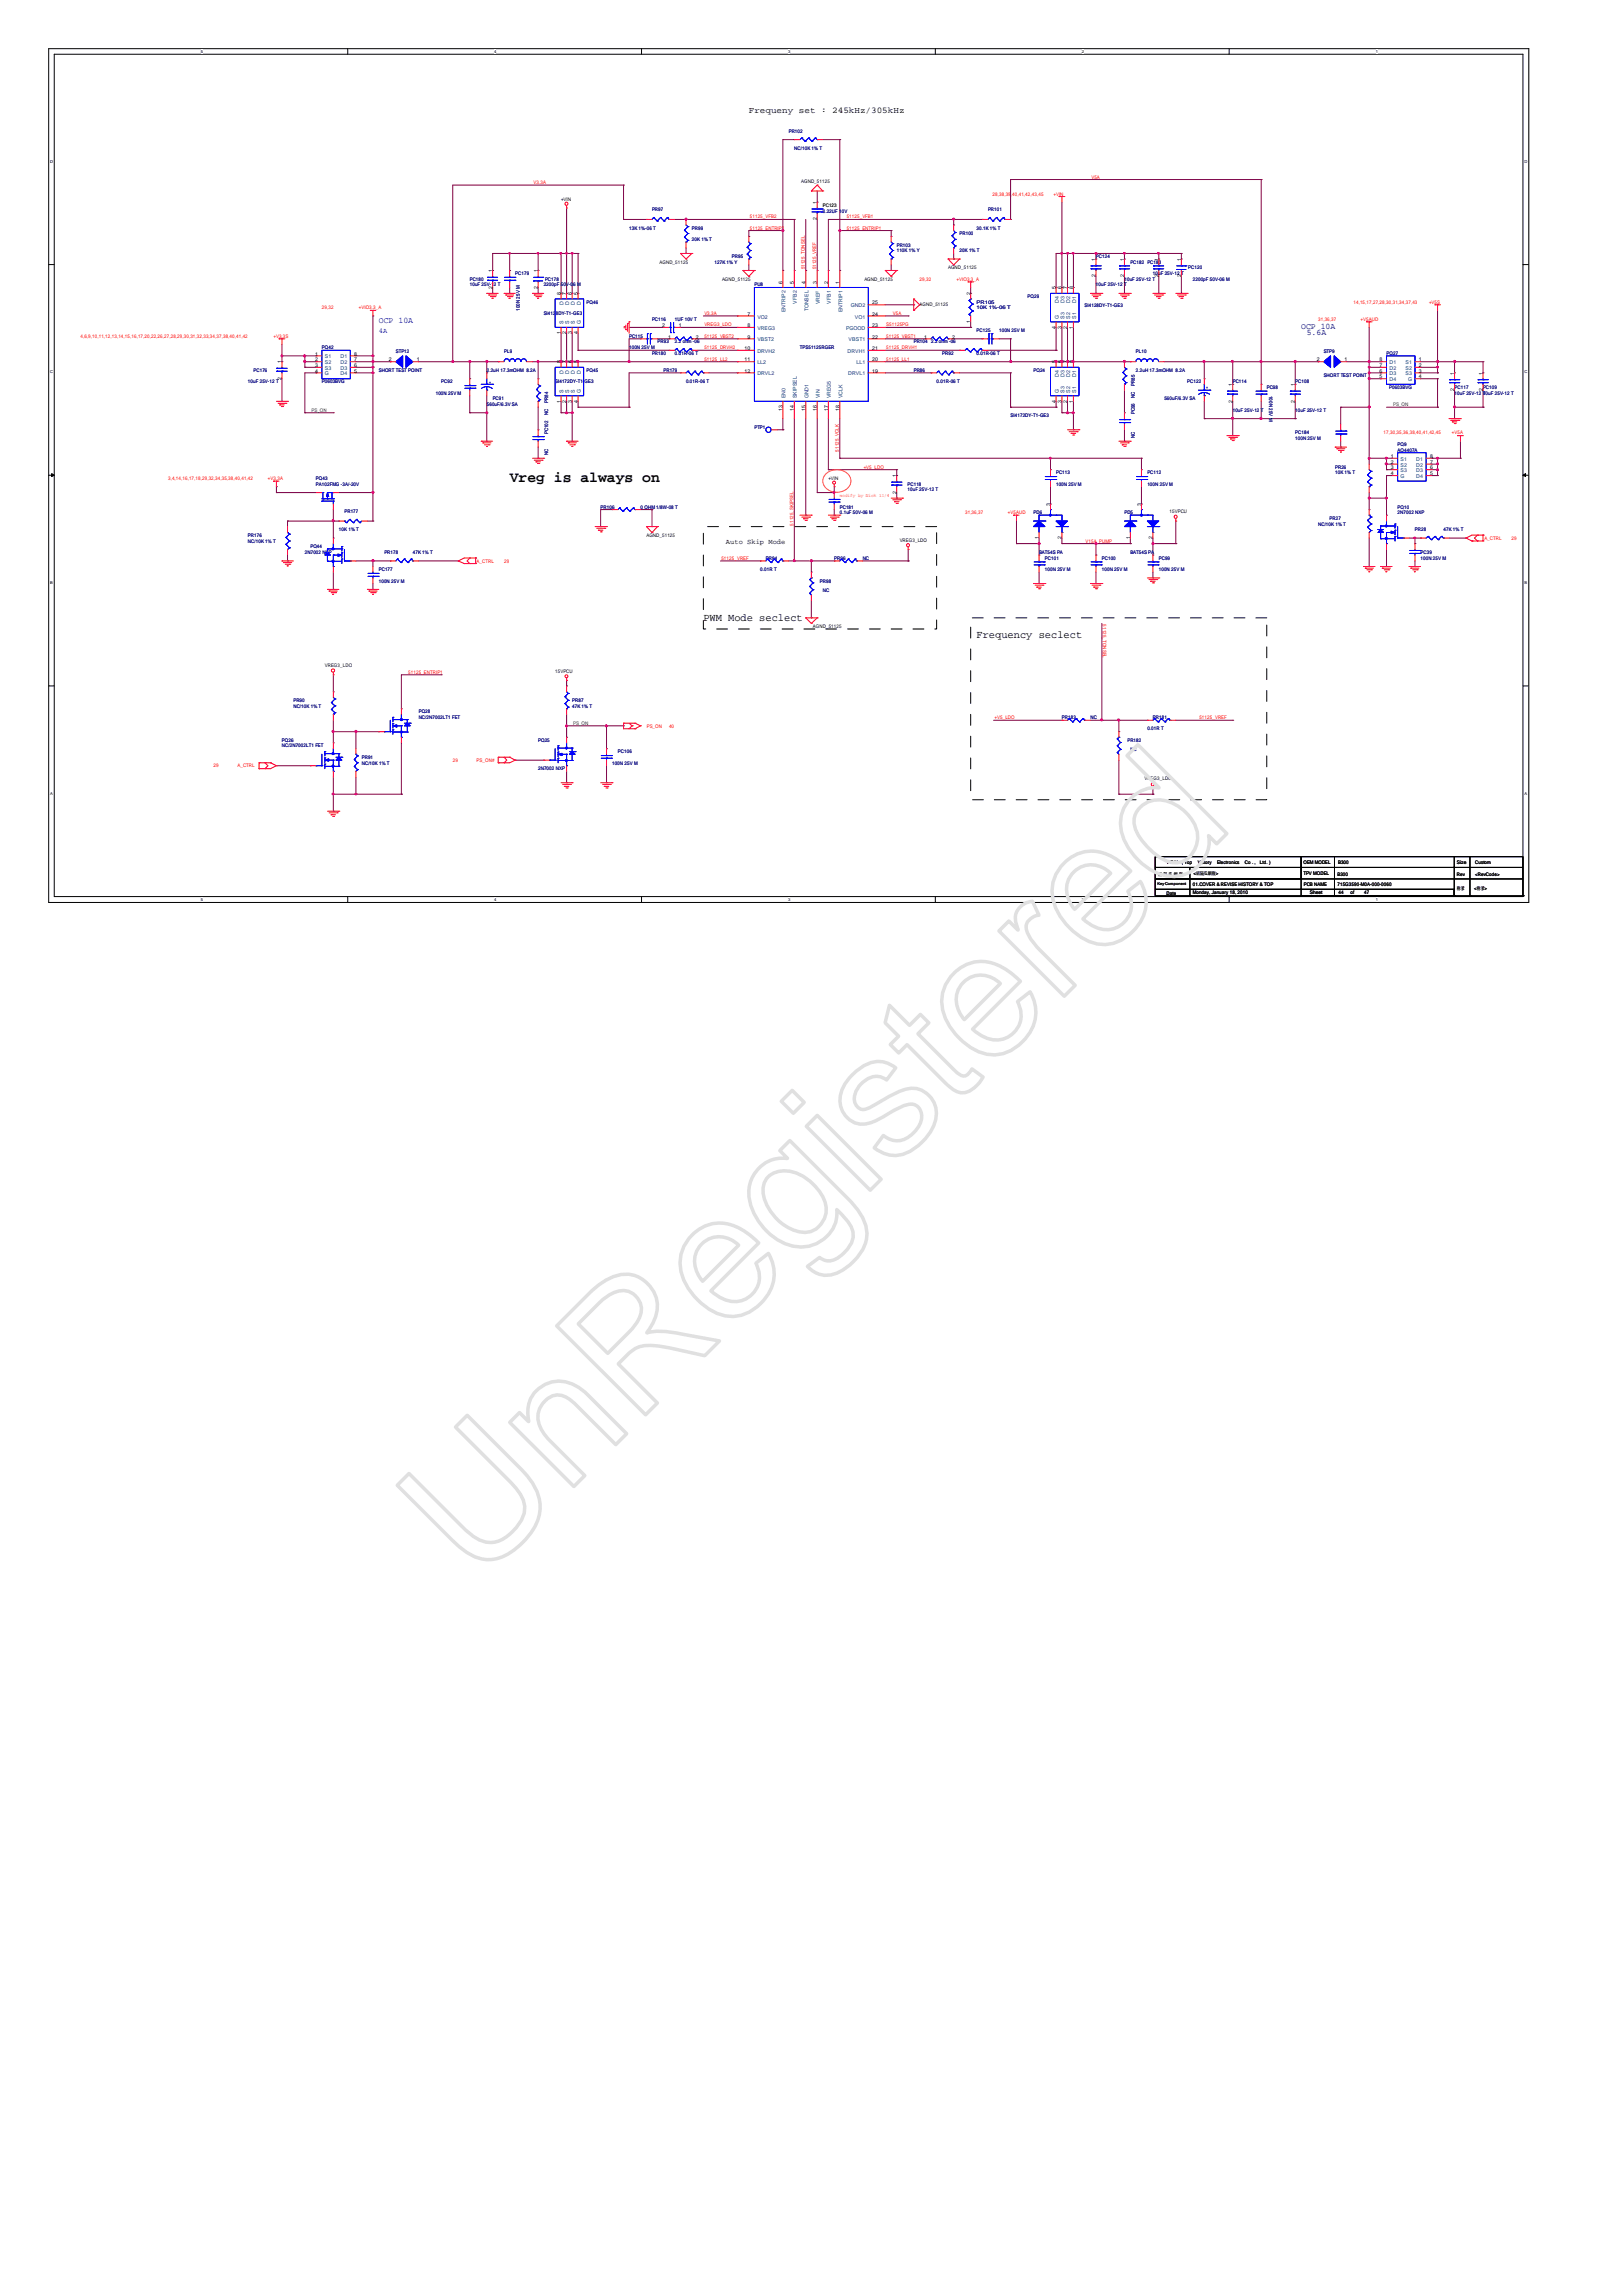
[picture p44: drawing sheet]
<svg xmlns="http://www.w3.org/2000/svg" width="210mm" height="297mm" viewBox="0 0 210 297" stroke-linecap="round" stroke-linejoin="round" font-family="sans-serif">
<defs><g id="words">
<text font-size="22.7" fill="#e0e0e0" x="61.6" y="205" transform="rotate(-45 61.6 205)">UnRegistered</text>
<text font-size="1.9" x="65.9" y="62.4">Vreg is always on</text>
<g font-size="1.4">
<text x="91" y="80.3">PWM Mode seclect</text>
<text x="126.4" y="82.5">Frequency seclect</text>
</g>
<text font-size="1.1" x="96.9" y="14.6">Frequeny set : 245kHz/305kHz</text>
<text font-size="1.1" fill="#00f" x="49" y="41.8">OCP 10A</text>
<g font-size="1.1" fill="#000080">
<text x="168.4" y="42.6">OCP 10A</text>
<text x="169.1" y="43.3">5.6A</text>
</g>
<text font-size=".9" fill="#00f" x="49" y="43.1">4A</text>
<text font-size=".9" x="93.9" y="70.4">Auto Skip Mode</text>
<g font-size=".7">
<text x="105.7" y="28.5" transform="rotate(-90 105.7 28.5)">2</text>
<text x="105.7" y="26.4" transform="rotate(-90 105.7 26.4)">1</text>
<text x="63.7" y="35.3" transform="rotate(-90 63.7 35.3)">1</text>
<text x="69.6" y="35.3" transform="rotate(-90 69.6 35.3)">1</text>
<text x="141.8" y="35.9" transform="rotate(-90 141.8 35.9)">2</text>
<text x="141.8" y="33.8" transform="rotate(-90 141.8 33.8)">1</text>
<text x="145.4" y="35.9" transform="rotate(-90 145.4 35.9)">2</text>
<text x="145.4" y="33.8" transform="rotate(-90 145.4 33.8)">1</text>
<text x="149.9" y="35.9" transform="rotate(-90 149.9 35.9)">2</text>
<text x="149.9" y="33.8" transform="rotate(-90 149.9 33.8)">1</text>
<text x="152.8" y="35.9" transform="rotate(-90 152.8 35.9)">2</text>
<text x="152.8" y="33.8" transform="rotate(-90 152.8 33.8)">1</text>
<text x="63.7" y="37.4" transform="rotate(-90 63.7 37.4)">2</text>
<text x="69.6" y="37.4" transform="rotate(-90 69.6 37.4)">2</text>
<text x="72.6" y="38.2" transform="rotate(-90 72.6 38.2)">8</text>
<text x="73.3" y="38.2" transform="rotate(-90 73.3 38.2)">7</text>
<text x="74" y="38.2" transform="rotate(-90 74 38.2)">6</text>
<text x="74.8" y="38.2" transform="rotate(-90 74.8 38.2)">5</text>
<text x="96.7" y="40.8">7</text>
<text x="101.3" y="36.7" transform="rotate(-90 101.3 36.7)">6</text>
<text x="102.7" y="36.7" transform="rotate(-90 102.7 36.7)">5</text>
<text x="104.2" y="36.7" transform="rotate(-90 104.2 36.7)">4</text>
<text x="105.7" y="36.7" transform="rotate(-90 105.7 36.7)">3</text>
<text x="107.1" y="36.7" transform="rotate(-90 107.1 36.7)">2</text>
<text x="108.6" y="36.7" transform="rotate(-90 108.6 36.7)">1</text>
<text x="112.9" y="40.8">24</text>
<text x="112.9" y="39.4">25</text>
<text x="125.6" y="41.8" transform="rotate(-90 125.6 41.8)">1</text>
<text x="125.6" y="38.2" transform="rotate(-90 125.6 38.2)">2</text>
<text x="136.6" y="37.5" transform="rotate(-90 136.6 37.5)">5</text>
<text x="137.4" y="37.5" transform="rotate(-90 137.4 37.5)">6</text>
<text x="138.1" y="37.5" transform="rotate(-90 138.1 37.5)">7</text>
<text x="138.8" y="37.5" transform="rotate(-90 138.8 37.5)">8</text>
<text x="36.4" y="47" transform="rotate(-90 36.4 47)">1</text>
<text x="40.8" y="46">1</text>
<text x="40.8" y="46.8">2</text>
<text x="40.8" y="47.5">3</text>
<text x="45.8" y="46">8</text>
<text x="45.8" y="46.8">7</text>
<text x="45.8" y="47.5">6</text>
<text x="50.3" y="46.8">2</text>
<text x="53.9" y="46.8">1</text>
<text x="72.6" y="47" transform="rotate(-90 72.6 47)">8</text>
<text x="72.6" y="43.3" transform="rotate(-90 72.6 43.3)">1</text>
<text x="73.3" y="47" transform="rotate(-90 73.3 47)">7</text>
<text x="73.3" y="43.3" transform="rotate(-90 73.3 43.3)">2</text>
<text x="74" y="47" transform="rotate(-90 74 47)">6</text>
<text x="74" y="43.3" transform="rotate(-90 74 43.3)">3</text>
<text x="74.8" y="47" transform="rotate(-90 74.8 47)">5</text>
<text x="74.8" y="43.3" transform="rotate(-90 74.8 43.3)">4</text>
<text x="85.7" y="42.3">2</text>
<text x="86.4" y="43.8">1</text>
<text x="87.8" y="42.3">1</text>
<text x="90" y="43.8">2</text>
<text x="96.3" y="45.3">10</text>
<text x="96.3" y="46.8">11</text>
<text x="96.7" y="42.3">8</text>
<text x="96.7" y="43.8">9</text>
<text x="112.9" y="42.3">23</text>
<text x="112.9" y="43.8">22</text>
<text x="112.9" y="45.3">21</text>
<text x="112.9" y="46.8">20</text>
<text x="119.6" y="43.8">1</text>
<text x="123.2" y="43.8">2</text>
<text x="136.6" y="47" transform="rotate(-90 136.6 47)">5</text>
<text x="136.6" y="42.5" transform="rotate(-90 136.6 42.5)">4</text>
<text x="137.4" y="47" transform="rotate(-90 137.4 47)">6</text>
<text x="137.4" y="42.5" transform="rotate(-90 137.4 42.5)">3</text>
<text x="138.1" y="47" transform="rotate(-90 138.1 47)">7</text>
<text x="138.1" y="42.5" transform="rotate(-90 138.1 42.5)">2</text>
<text x="138.8" y="47" transform="rotate(-90 138.8 47)">8</text>
<text x="138.8" y="42.5" transform="rotate(-90 138.8 42.5)">1</text>
<text x="170.4" y="46.8">2</text>
<text x="174" y="46.8">1</text>
<text x="178.5" y="46.8">8</text>
<text x="178.5" y="47.5">7</text>
<text x="183.6" y="46.8">1</text>
<text x="183.6" y="47.5">2</text>
<text x="36.4" y="49.1" transform="rotate(-90 36.4 49.1)">2</text>
<text x="40.8" y="48.2">4</text>
<text x="45.8" y="48.2">5</text>
<text x="72.6" y="52.1" transform="rotate(-90 72.6 52.1)">1</text>
<text x="73.3" y="52.1" transform="rotate(-90 73.3 52.1)">2</text>
<text x="74" y="52.1" transform="rotate(-90 74 52.1)">3</text>
<text x="74.8" y="52.1" transform="rotate(-90 74.8 52.1)">4</text>
<text x="96.3" y="48.2">12</text>
<text x="101.3" y="53.2" transform="rotate(-90 101.3 53.2)">13</text>
<text x="102.7" y="53.2" transform="rotate(-90 102.7 53.2)">14</text>
<text x="104.2" y="53.2" transform="rotate(-90 104.2 53.2)">15</text>
<text x="105.7" y="53.2" transform="rotate(-90 105.7 53.2)">16</text>
<text x="107.1" y="53.2" transform="rotate(-90 107.1 53.2)">17</text>
<text x="108.6" y="53.2" transform="rotate(-90 108.6 53.2)">18</text>
<text x="112.9" y="48.2">19</text>
<text x="136.6" y="52.1" transform="rotate(-90 136.6 52.1)">4</text>
<text x="137.4" y="52.1" transform="rotate(-90 137.4 52.1)">3</text>
<text x="138.1" y="52.1" transform="rotate(-90 138.1 52.1)">2</text>
<text x="138.8" y="52.1" transform="rotate(-90 138.8 52.1)">1</text>
<text x="159.5" y="52.1" transform="rotate(-90 159.5 52.1)">2</text>
<text x="159.5" y="50" transform="rotate(-90 159.5 50)">1</text>
<text x="167.5" y="52.1" transform="rotate(-90 167.5 52.1)">2</text>
<text x="167.5" y="50" transform="rotate(-90 167.5 50)">1</text>
<text x="178.5" y="48.2">6</text>
<text x="178.5" y="49">5</text>
<text x="183.6" y="48.2">3</text>
<text x="183.6" y="49">4</text>
<text x="188.2" y="50.6" transform="rotate(-90 188.2 50.6)">2</text>
<text x="188.2" y="48.5" transform="rotate(-90 188.2 48.5)">1</text>
<text x="191.8" y="50.6" transform="rotate(-90 191.8 50.6)">2</text>
<text x="191.8" y="48.5" transform="rotate(-90 191.8 48.5)">1</text>
<text x="180" y="59.3">1</text>
<text x="185" y="59.3">8</text>
<text x="116" y="63.9" transform="rotate(-90 116 63.9)">2</text>
<text x="116" y="61.8" transform="rotate(-90 116 61.8)">1</text>
<text x="135.9" y="65.4" transform="rotate(-90 135.9 65.4)">3</text>
<text x="147.7" y="65.4" transform="rotate(-90 147.7 65.4)">3</text>
<text x="180" y="60">2</text>
<text x="180" y="60.7">3</text>
<text x="180" y="61.5">4</text>
<text x="185" y="60">7</text>
<text x="185" y="60.7">6</text>
<text x="185" y="61.5">5</text>
<text x="134.4" y="69.8" transform="rotate(-90 134.4 69.8)">1</text>
<text x="137.4" y="69.8" transform="rotate(-90 137.4 69.8)">2</text>
<text x="146.2" y="69.8" transform="rotate(-90 146.2 69.8)">1</text>
<text x="149.1" y="69.8" transform="rotate(-90 149.1 69.8)">2</text>
</g>
<g font-size=".7" fill="#004080">
<text x="72.9" y="42" transform="rotate(-90 72.9 42)">S</text>
<text x="72.9" y="39.5" transform="rotate(-90 72.9 39.5)">D</text>
<text x="73.7" y="42" transform="rotate(-90 73.7 42)">S</text>
<text x="73.7" y="39.5" transform="rotate(-90 73.7 39.5)">D</text>
<text x="74.4" y="42" transform="rotate(-90 74.4 42)">S</text>
<text x="74.4" y="39.5" transform="rotate(-90 74.4 39.5)">D</text>
<text x="75.1" y="42" transform="rotate(-90 75.1 42)">G</text>
<text x="75.1" y="39.5" transform="rotate(-90 75.1 39.5)">D</text>
<text x="98" y="41.2">VO2</text>
<text x="101.6" y="40.4" transform="rotate(-90 101.6 40.4)">ENTRIP2</text>
<text x="103.1" y="39.3" transform="rotate(-90 103.1 39.3)">VFB2</text>
<text x="104.6" y="40.3" transform="rotate(-90 104.6 40.3)">TONSEL</text>
<text x="106.1" y="39.4" transform="rotate(-90 106.1 39.4)">VREF</text>
<text x="107.5" y="39.3" transform="rotate(-90 107.5 39.3)">VFB1</text>
<text x="109" y="40.4" transform="rotate(-90 109 40.4)">ENTRIP1</text>
<text x="110.1" y="39.8">GND2</text>
<text x="110.6" y="41.2">VO1</text>
<text x="137" y="41.3" transform="rotate(-90 137 41.3)">G</text>
<text x="137" y="39.2" transform="rotate(-90 137 39.2)">D4</text>
<text x="137.7" y="41.3" transform="rotate(-90 137.7 41.3)">S3</text>
<text x="137.7" y="39.2" transform="rotate(-90 137.7 39.2)">D3</text>
<text x="138.5" y="41.3" transform="rotate(-90 138.5 41.3)">S2</text>
<text x="138.5" y="39.2" transform="rotate(-90 138.5 39.2)">D2</text>
<text x="139.2" y="41.3" transform="rotate(-90 139.2 41.3)">S1</text>
<text x="139.2" y="39.2" transform="rotate(-90 139.2 39.2)">D1</text>
<text x="42" y="46.4">S1</text>
<text x="42" y="47.2">S2</text>
<text x="42" y="47.9">S3</text>
<text x="44.1" y="46.4">D1</text>
<text x="44.1" y="47.2">D2</text>
<text x="44.1" y="47.9">D3</text>
<text x="98" y="42.7">VREG3</text>
<text x="98" y="44.2">VBST2</text>
<text x="98" y="45.7">DRVH2</text>
<text x="98" y="47.2">LL2</text>
<text x="109.5" y="42.7">PGOOD</text>
<text x="109.7" y="45.7">DRVH1</text>
<text x="109.8" y="44.2">VBST1</text>
<text x="110.8" y="47.2">LL1</text>
<text x="179.8" y="47.2">D1</text>
<text x="179.8" y="47.9">D2</text>
<text x="181.9" y="47.2">S1</text>
<text x="181.9" y="47.9">S2</text>
<text x="42" y="48.6">G</text>
<text x="44.1" y="48.6">D4</text>
<text x="72.9" y="50.8" transform="rotate(-90 72.9 50.8)">S</text>
<text x="72.9" y="48.4" transform="rotate(-90 72.9 48.4)">D</text>
<text x="73.7" y="50.8" transform="rotate(-90 73.7 50.8)">S</text>
<text x="73.7" y="48.4" transform="rotate(-90 73.7 48.4)">D</text>
<text x="74.4" y="50.8" transform="rotate(-90 74.4 50.8)">S</text>
<text x="74.4" y="48.4" transform="rotate(-90 74.4 48.4)">D</text>
<text x="75.1" y="50.8" transform="rotate(-90 75.1 50.8)">G</text>
<text x="75.1" y="48.4" transform="rotate(-90 75.1 48.4)">D</text>
<text x="98" y="48.6">DRVL2</text>
<text x="101.6" y="51.6" transform="rotate(-90 101.6 51.6)">EN0</text>
<text x="103.1" y="51.6" transform="rotate(-90 103.1 51.6)">SKIPSEL</text>
<text x="104.6" y="51.6" transform="rotate(-90 104.6 51.6)">GND1</text>
<text x="106.1" y="51.6" transform="rotate(-90 106.1 51.6)">VIN</text>
<text x="107.5" y="51.6" transform="rotate(-90 107.5 51.6)">VREG5</text>
<text x="109" y="51.6" transform="rotate(-90 109 51.6)">VCLK</text>
<text x="109.8" y="48.6">DRVL1</text>
<text x="137" y="50.8" transform="rotate(-90 137 50.8)">G</text>
<text x="137" y="48.8" transform="rotate(-90 137 48.8)">D4</text>
<text x="137.7" y="50.8" transform="rotate(-90 137.7 50.8)">S3</text>
<text x="137.7" y="48.8" transform="rotate(-90 137.7 48.8)">D3</text>
<text x="138.5" y="50.8" transform="rotate(-90 138.5 50.8)">S2</text>
<text x="138.5" y="48.8" transform="rotate(-90 138.5 48.8)">D2</text>
<text x="139.2" y="50.8" transform="rotate(-90 139.2 50.8)">S1</text>
<text x="139.2" y="48.8" transform="rotate(-90 139.2 48.8)">D1</text>
<text x="179.8" y="48.6">D3</text>
<text x="179.8" y="49.4">D4</text>
<text x="181.9" y="48.6">S3</text>
<text x="182.2" y="49.4">G</text>
<text x="181.2" y="59.6">S1</text>
<text x="183.3" y="59.6">D1</text>
<text x="181.2" y="60.4">S2</text>
<text x="181.2" y="61.1">S3</text>
<text x="181.2" y="61.9">G</text>
<text x="183.3" y="60.4">D2</text>
<text x="183.3" y="61.1">D3</text>
<text x="183.3" y="61.9">D4</text>
</g>
<g font-size=".6" fill="#000080">
<text x="102.1" y="17.2">PR102</text>
<text x="102.8" y="19.4">NC/10K 1% T</text>
<text x="81.4" y="29.7">13K 1%-06 T</text>
<text x="84.4" y="27.3">PR97</text>
<text x="89.5" y="29.7">PR99</text>
<text x="106.5" y="27.5">0.22UF 10V</text>
<text x="126.4" y="29.7">30.1K 1% T</text>
<text x="127.8" y="27.3">PR101</text>
<text x="66.7" y="35.6">PC179</text>
<text x="89.5" y="31.2">20K 1% T</text>
<text x="92.4" y="34.1">127K 1% Y</text>
<text x="94.7" y="33.4">PR95</text>
<text x="116" y="31.9">PR103</text>
<text x="116" y="32.7">110K 1% Y</text>
<text x="124.2" y="30.4">PR100</text>
<text x="124.2" y="32.7">20K 1% T</text>
<text x="141.8" y="33.4">PC124</text>
<text x="146.3" y="34.1">PC182 PC183</text>
<text x="149.2" y="35.6">10uF 25V-12 T</text>
<text x="153.7" y="34.9">PC120</text>
<text x="60.8" y="36.4">PC180</text>
<text x="60.8" y="37.1">10uF 25V-12 T</text>
<text x="67.3" y="40.3" transform="rotate(-90 67.3 40.3)">100N 25V M</text>
<text x="70.4" y="40.8">SI4128DY-T1-GE3</text>
<text x="70.4" y="37.1">2200pF 50V-06 M</text>
<text x="70.5" y="36.4">PC178</text>
<text x="75.9" y="39.3">PQ46</text>
<text x="84.4" y="41.5">PC116</text>
<text x="87.3" y="41.5">1UF 10V T</text>
<text x="97.6" y="37.1">PU8</text>
<text x="126.4" y="39.3">PR105</text>
<text x="126.4" y="40">10K 1%-06 T</text>
<text x="133" y="38.6">PQ29</text>
<text x="140.3" y="39.7">SI4128DY-T1-GE3</text>
<text x="141.8" y="37.1">10uF 25V-12 T</text>
<text x="145.5" y="36.4">10uF 25V-12 T</text>
<text x="154.3" y="36.4">2200pF 50V-06 M</text>
<text x="41.6" y="45.2">PQ42</text>
<text x="51.2" y="45.7">STP12</text>
<text x="65.2" y="45.7">PL9</text>
<text x="81.4" y="43.7">PC115</text>
<text x="81.4" y="45.2">100N 25V M</text>
<text x="84.4" y="45.9">PR180</text>
<text x="85.1" y="44.4">PR93</text>
<text x="87.3" y="44.4">2.2 ohm -06</text>
<text x="87.3" y="45.9">0.01R-06 T</text>
<text x="103.5" y="45.2">TPS51125RGER</text>
<text x="118.2" y="44.4">PR104</text>
<text x="120.5" y="44.4">2.2 ohm -06</text>
<text x="121.9" y="45.9">PR92</text>
<text x="126.4" y="45.9">0.01R-06 T</text>
<text x="126.4" y="43">PC125</text>
<text x="129.3" y="43">100N 25V M</text>
<text x="147" y="45.7">PL10</text>
<text x="171.3" y="45.7">STP9</text>
<text x="179.4" y="45.9">PQ27</text>
<text x="32.1" y="49.6">10uF 25V-12 T</text>
<text x="32.8" y="48.1">PC176</text>
<text x="41.6" y="49.6">P0603BVG</text>
<text x="49" y="48.1">SHORT TEST POINT</text>
<text x="56.4" y="51.1">100N 25V M</text>
<text x="57.1" y="49.6">PC92</text>
<text x="63" y="52.5">560uF/6.3V SA</text>
<text x="63" y="48.1">2.2uH 17.3mOHM 8.2A</text>
<text x="63.7" y="51.8">PC91</text>
<text x="70.9" y="53.7" transform="rotate(-90 70.9 53.7)">NC</text>
<text x="70.9" y="52.2" transform="rotate(-90 70.9 52.2)">PR84</text>
<text x="71.8" y="49.6">SI4172DY-T1-GE3</text>
<text x="75.9" y="48.1">PQ45</text>
<text x="85.8" y="48.1">PR179</text>
<text x="88.8" y="49.6">0.01R-06 T</text>
<text x="118.2" y="48.1">PR86</text>
<text x="121.2" y="49.6">0.01R-06 T</text>
<text x="133.7" y="48.1">PQ24</text>
<text x="146.8" y="53.6" transform="rotate(-90 146.8 53.6)">PC96</text>
<text x="146.8" y="51.5" transform="rotate(-90 146.8 51.5)">NC</text>
<text x="146.8" y="49.9" transform="rotate(-90 146.8 49.9)">PR85</text>
<text x="147" y="48.1">2.2uH 17.3mOHM 8.2A</text>
<text x="150.7" y="51.8">560uF/6.3V SA</text>
<text x="153.6" y="49.6">PC122</text>
<text x="159.5" y="49.6">PC114</text>
<text x="159.5" y="53.3">10uF 25V-12 T</text>
<text x="163.9" y="50.3">PC98</text>
<text x="164.2" y="51.2" transform="rotate(90 164.2 51.2)">100N 25V M</text>
<text x="167.6" y="49.6">PC108</text>
<text x="167.6" y="53.3">10uF 25V-12 T</text>
<text x="171.3" y="48.8">SHORT TEST POINT</text>
<text x="179.7" y="50.3">P0603BVG</text>
<text x="188.2" y="50.3">PC117</text>
<text x="188.2" y="51.1">10uF 25V-12 T</text>
<text x="191.9" y="50.3">PC109</text>
<text x="191.9" y="51.1">10uF 25V-12 T</text>
<text x="70.9" y="58.9" transform="rotate(-90 70.9 58.9)">NC</text>
<text x="70.9" y="56.2" transform="rotate(-90 70.9 56.2)">PC102</text>
<text x="97.6" y="55.5">PTP1</text>
<text x="130.8" y="54">SI4172DY-T1-GE3</text>
<text x="146.8" y="56.7" transform="rotate(-90 146.8 56.7)">NC</text>
<text x="167.6" y="56.2">PC184</text>
<text x="167.6" y="57">100N 25V M</text>
<text x="180.8" y="57.7">PQ9</text>
<text x="180.8" y="58.5">AO4407A</text>
<text x="40.9" y="62.1">PQ43</text>
<text x="40.9" y="62.9">PA102FMG -3A/-20V</text>
<text x="77.7" y="65.8">PR106</text>
<text x="82.9" y="65.8">0 OHM 1/8W-08 T</text>
<text x="108.7" y="65.8">PC181</text>
<text x="117.4" y="62.9">PC118</text>
<text x="117.4" y="63.5">10uF 25V-12 T</text>
<text x="136.6" y="61.4">PC113</text>
<text x="136.6" y="62.9">100N 25V M</text>
<text x="148.5" y="61.4">PC112</text>
<text x="148.5" y="62.9">100N 25V M</text>
<text x="172.8" y="60.7">PR26</text>
<text x="172.8" y="61.4">10K 1% T</text>
<text x="180.8" y="65.8">PQ10</text>
<text x="32.1" y="69.5">PR176</text>
<text x="32.1" y="70.2">NC/10K 1% T</text>
<text x="39.4" y="71.7">2N7002 NXP</text>
<text x="40.2" y="70.9">PQ44</text>
<text x="43.8" y="68.7">10K 1% T</text>
<text x="44.6" y="66.3">PR177</text>
<text x="49.7" y="71.7">PR178</text>
<text x="53.4" y="71.7">47K 1% T</text>
<text x="108.7" y="66.5">0.1uF 50V-06 M</text>
<text x="133.7" y="66.5">PD6</text>
<text x="134.4" y="71.7">BAT54S PA</text>
<text x="145.5" y="66.5">PD5</text>
<text x="146.3" y="71.7">BAT54S PA</text>
<text x="170.6" y="68">NC/10K 1% T</text>
<text x="172" y="67.3">PR27</text>
<text x="180.8" y="66.5">2N7002 NXP</text>
<text x="183.1" y="68.7">PR28</text>
<text x="183.8" y="71.7">PC39</text>
<text x="186.8" y="68.7">47K 1% T</text>
<text x="49" y="73.9">PC177</text>
<text x="49" y="75.4">100N 25V M</text>
<text x="98.4" y="73.9">0.01R T</text>
<text x="99.1" y="72.4">PR94</text>
<text x="106.1" y="75.4">PR98</text>
<text x="106.5" y="76.6">NC</text>
<text x="107.9" y="72.4">PR96</text>
<text x="111.6" y="72.4">NC</text>
<text x="135.2" y="72.4">PC101</text>
<text x="135.2" y="73.9">100N 25V M</text>
<text x="142.6" y="72.4">PC100</text>
<text x="142.6" y="73.9">100N 25V M</text>
<text x="149.9" y="72.4">PC99</text>
<text x="149.9" y="73.9">100N 25V M</text>
<text x="183.8" y="72.4">100N 25V M</text>
<text x="38" y="90.8">PR90</text>
<text x="38" y="91.6">NC/10K 1% T</text>
<text x="54.2" y="92.3">PQ28</text>
<text x="54.2" y="93">NC/2N7002LT1 FET</text>
<text x="74" y="90.8">PR87</text>
<text x="74" y="91.6">47K 1% T</text>
<text x="137.4" y="93">PR183</text>
<text x="141.1" y="93">NC</text>
<text x="148.5" y="94.5">0.01R T</text>
<text x="149.2" y="93">PR181</text>
<text x="36.5" y="96">PQ26</text>
<text x="36.5" y="96.7">NC/2N7002LT1 FET</text>
<text x="46.8" y="98.2">PR91</text>
<text x="46.8" y="99">NC/10K 1% T</text>
<text x="69.6" y="96">PQ25</text>
<text x="69.6" y="99.7">2N7002 NXP</text>
<text x="79.2" y="99">100N 25V M</text>
<text x="80" y="97.5">PC106</text>
<text x="145.9" y="96">PR182</text>
<text x="146.3" y="97.2">NC</text>
</g>
<g font-size=".6" fill="#f00">
<text x="69" y="23.8">V3.3A</text>
<text x="141.2" y="23.1">V5A</text>
<text x="97" y="28.3">51125_VFB2</text>
<text x="97" y="29.7">51125_ENTRIP2</text>
<text x="109.6" y="28.3">51125_VFB1</text>
<text x="109.6" y="29.7">51125_ENTRIP1</text>
<text x="128.4" y="25.3">28,38,39,40,41,42,43,45</text>
<text x="136.3" y="25.3">+VIN</text>
<text x="104.1" y="34.9" transform="rotate(-90 104.1 34.9)">51125_TONSEL</text>
<text x="105.6" y="34.9" transform="rotate(-90 105.6 34.9)">51125_VREF</text>
<text x="41.6" y="40">29,32</text>
<text x="46.4" y="40">+VIO3.3_A</text>
<text x="91.1" y="40.8">V3.3A</text>
<text x="115.5" y="40.8">V5A</text>
<text x="119" y="36.4">29,32</text>
<text x="123.8" y="36.4">+VIO3.3_A</text>
<text x="170.6" y="41.5">31,36,37</text>
<text x="175.1" y="39.3">14,15,17,27,28,30,31,34,37,43</text>
<text x="176.1" y="41.5">+V5AUD</text>
<text x="184.9" y="39.3">+V5S</text>
<text x="10.4" y="43.7">4,6,9,10,11,12,13,14,15,16,17,20,22,26,27,28,29,30,31,32,33,34,37,38,40,41,42</text>
<text x="35.4" y="43.7">+V3.3S</text>
<text x="91.1" y="43.7">51125_VBST2</text>
<text x="91.1" y="46.7">51125_LL2</text>
<text x="91.1" y="42.2">VREG3_LDO</text>
<text x="91.1" y="45.2">51125_DRVH2</text>
<text x="114.7" y="42.2">S51125PG</text>
<text x="114.7" y="43.7">51125_VBST1</text>
<text x="114.7" y="45.2">51125_DRVH1</text>
<text x="114.7" y="46.7">51125_LL1</text>
<text x="108.5" y="58.5" transform="rotate(-90 108.5 58.5)">51125_VCLK</text>
<text x="179" y="56.2">17,30,35,36,38,40,41,42,45</text>
<text x="187.9" y="56.2">+V5A</text>
<text x="21.8" y="62.1">3,4,14,16,17,18,29,32,34,35,38,40,41,42</text>
<text x="34.7" y="62.1">+V3.3A</text>
<text x="111.8" y="60.7">+V5_LDO</text>
<text x="102.7" y="68" transform="rotate(-90 102.7 68)">51125_SKIPSEL</text>
<text x="124.9" y="66.5">31,36,37</text>
<text x="130.4" y="66.5">+V5AUD</text>
<text x="140.5" y="70.2">V15A_PUMP</text>
<text x="192.1" y="69.8">A_CTRL</text>
<text x="195.6" y="69.8">29</text>
<text x="61.7" y="72.8">A_CTRL</text>
<text x="65.2" y="72.8">29</text>
<text x="93.3" y="72.5">51125_VREF</text>
<text x="142.7" y="80.8" transform="rotate(90 142.7 80.8)">51125_TONSEL</text>
<text x="52.8" y="87.2">51125_ENTRIP1</text>
<text x="83.7" y="94.2">PS_ON</text>
<text x="86.6" y="94.2">40</text>
<text x="128.7" y="93.1">+V5_LDO</text>
<text x="155.2" y="93.1">51125_VREF</text>
<text x="27.6" y="99.3">29</text>
<text x="30.7" y="99.3">A_CTRL</text>
<text x="58.6" y="98.6">29</text>
<text x="61.7" y="98.6">PS_ON#</text>
</g>
<g font-size=".6">
<text x="103.7" y="23.7">AGND_51125</text>
<text x="72.6" y="26">+VIN</text>
<text x="85.3" y="34.1">AGND_51125</text>
<text x="122.7" y="34.9">AGND_51125</text>
<text x="93.4" y="36.4">AGND_51125</text>
<text x="111.8" y="36.4">AGND_51125</text>
<text x="119" y="39.6">AGND_51125</text>
<text x="107.2" y="62.1">+VIN</text>
<text x="83.6" y="69.5">AGND_51125</text>
<text x="116.4" y="70.1">VREG3_LDO</text>
<text x="151.3" y="66.4">15VPCU</text>
<text x="105.2" y="81.3">AGND_51125</text>
<text x="42" y="86.3">VREG3_LDO</text>
<text x="71.8" y="87.2">15VPCU</text>
<text x="148.1" y="101">VREG3_LDO</text>
<text x="149.9" y="113.3">絬 隔 瓜 絪 腹</text>
<text x="151" y="111.8">T P V</text>
<text x="152.9" y="111.8">( Top</text>
<text x="154.4" y="113.2">&lt;絬隔瓜絪腹&gt;</text>
<text x="155" y="111.8">Victory</text>
<text x="157.5" y="111.8">Electronics</text>
<text x="161.1" y="111.8">Co . ,</text>
<text x="163" y="111.8">Ltd. )</text>
<text x="168.6" y="111.8">OEM MODEL</text>
<text x="168.6" y="113.2">TPV MODEL</text>
<text x="173.1" y="113.3">B300</text>
<text x="173.1" y="111.8">B300</text>
<text x="188.5" y="111.8">Size</text>
<text x="188.5" y="113.3">Rev</text>
<text x="190.9" y="113.3">&lt;RevCode&gt;</text>
<text x="190.9" y="111.8">Custom</text>
<text x="151" y="115.8">Date</text>
<text x="154.3" y="115.7">Monday, January 18, 2010</text>
<text x="154.3" y="114.6">01.COVER &amp; REVISE HISTORY &amp; TOP</text>
<text x="168.7" y="114.6">PCB NAME</text>
<text x="169.5" y="115.7">Sheet</text>
<text x="173.1" y="114.7">715G3590-M0A-000-0060</text>
<text x="173.2" y="115.7">44</text>
<text x="174.7" y="115.7">of</text>
<text x="176.5" y="115.7">47</text>
<text x="188.5" y="115.2">称爹</text>
<text x="190.7" y="115.2">&lt;称爹&gt;</text>
</g>
<g font-size=".6" fill="#008000">
<text x="106.5" y="26.7">PC123</text>
<text x="40.3" y="53.3">PS_ON</text>
<text x="180.2" y="52.6">PS_ON</text>
<text x="74.2" y="93.8">PS_ON</text>
</g>
<g font-size=".6" fill="#00f">
<text x="63.2" y="49.6">+</text>
<text x="156" y="50.4">+</text>
</g>
<text font-size=".6" fill="#ff8000" x="108.7" y="64.3">modify by Nick 11/4</text>
<g font-size=".5">
<text x="26" y="6.9">5</text>
<text x="64" y="6.9">4</text>
<text x="102" y="6.9">3</text>
<text x="140" y="6.9">2</text>
<text x="178" y="6.9">1</text>
<text x="6.5" y="21.1">D</text>
<text x="197.3" y="21.1">D</text>
<text x="6.5" y="48.3">C</text>
<text x="197.3" y="48.3">C</text>
<text x="6.5" y="75.6">B</text>
<text x="197.3" y="75.6">B</text>
<text x="6.5" y="102.8">A</text>
<text x="197.3" y="102.8">A</text>
<text x="26" y="116.6">5</text>
<text x="64" y="116.6">4</text>
<text x="102" y="116.6">3</text>
<text x="140" y="116.6">2</text>
<text x="149.8" y="114.5">Key Component</text>
<text x="178" y="116.6">1</text>
</g>
</g></defs>
<path d="M6.3 6.3h191.5v110.5h-191.5zM7 7h190.1v109h-190.1z" fill="none" stroke="#000" stroke-width=".13"/>
<g fill="#fff">
<path d="M26 6.4h.2v.6h-.2z"/>
<path d="M26 116.1h.2v.6h-.2z"/>
</g>
<path d="M45 6.3v.7M45 116v.7" fill="none" stroke="#000" stroke-width=".13"/>
<g fill="#fff">
<path d="M64 6.4h.2v.6h-.2z"/>
<path d="M64 116.1h.2v.6h-.2z"/>
</g>
<path d="M83 6.3v.7M83 116v.7" fill="none" stroke="#000" stroke-width=".13"/>
<g fill="#fff">
<path d="M102 6.4h.2v.6h-.2z"/>
<path d="M102 116.1h.2v.6h-.2z"/>
</g>
<path d="M121 6.3v.7M121 116v.7" fill="none" stroke="#000" stroke-width=".13"/>
<g fill="#fff">
<path d="M140 6.4h.2v.6h-.2z"/>
<path d="M140 116.1h.2v.6h-.2z"/>
</g>
<path d="M159 6.3v.7M159 116v.7" fill="none" stroke="#000" stroke-width=".13"/>
<g fill="#fff">
<path d="M178 6.4h.3v.6h-.3z"/>
<path d="M178 116.1h.3v.6h-.3z"/>
<path d="M6.5 20.6h.3v.6h-.3z"/>
<path d="M197.3 20.6h.3v.6h-.3z"/>
<path d="M6.5 47.8h.3v.6h-.3z"/>
<path d="M197.3 47.8h.3v.6h-.3z"/>
</g>
<path d="M6.3 34.2h.7M197.1 34.2h.7" fill="none" stroke="#000" stroke-width=".13"/>
<g fill="#fff">
<path d="M6.5 75.1h.3v.6h-.3z"/>
<path d="M197.3 75.1h.3v.6h-.3z"/>
</g>
<path d="M6.3 61.5h.7M197.1 61.5h.7" fill="none" stroke="#000" stroke-width=".13"/>
<path d="M6.7 61.3l.3 .2-.3 .2zM197.1 61.5l.3-.2v.4z" fill="#000" stroke="#000" stroke-width=".13"/>
<g fill="#fff">
<path d="M6.5 102.4h.4v.5h-.4z"/>
<path d="M197.3 102.4h.3v.5h-.3z"/>
</g>
<g fill="none" stroke="#000" stroke-width=".13">
<path d="M6.3 88.8h.7M197.1 88.8h.7M149.5 115.1h38.7v.8h-38.7zM149.5 110.9h18.9v1.4h-18.9zM149.5 112.3h18.9v1.4h-18.9zM149.5 113.7h18.9v1.4h-18.9zM154 115.9h.1M154 112.3v3.6M168.4 115.1h19.8v.8h-19.8zM168.4 110.9h28.7v1.4h-28.7zM168.4 112.3h28.7v1.4h-28.7zM172.7 115.9h.1"/>
<path d="M172.7 110.9v5M188.2 115.9h.1M188.2 110.9v5M188.2 115.9h8.9M190.2 115.9h.1M190.2 110.9v5M197.1 115.9h.1M197.1 113.7v2.2"/>
</g>
<g fill="none" stroke="#800040" stroke-width=".13">
<path d="M102.8 18.1h.1M102.8 18.1h-1.5v16.9M106.5 18.1h2.2M108.7 18.1h.1M108.7 18.1v16.9M63.7 38h.1M63.7 35h.1M63.7 37.2v.8M65.9 38h.1M65.9 35h.1M65.9 32.8h.1M65.9 32.8v2.2"/>
<path d="M65.9 37.2v.8M69.6 32.8h.1M69.6 35h.1M69.6 38h.1M69.6 32.8v2.2M69.6 37.2v.8M72.6 38h.1M72.6 32.8h.1M72.6 32.8v5.2M73.3 32.8h.1M73.3 38h.1M73.3 26.9v11.1"/>
<path d="M74 38h.1M74 32.8h.1M74 32.8v5.2M74.8 38h.1M74.8 32.8h.1M74.8 32.8h-11.1v2.2M74.8 32.8v5.2M80.7 24h.1M80.7 28.4h.1M80.7 28.4h2.9M80.7 24h-22.1v22.8M80.7 24v4.4"/>
<path d="M83.6 28.4h.1M87.3 28.4h15.5M88.8 28.4h.1M88.8 32.8h.1M88.8 32.1v.7M96.9 30.6h.1M96.9 35h.1M96.9 34.3v.7M101.3 29.8h.1M101.3 35h.1M101.3 29.8h-4.4v.8M102.8 28.4h.1"/>
<path d="M102.8 35h.1M102.8 28.4v6.6M104.3 35h.1M104.3 28.4v6.6M105.7 35h.1M105.7 26.2h.1M105.7 24.7v1.5M105.7 28.4v6.6M107.2 35h.1M108.7 35h.1M108.7 29.8h.1M108.7 29.8h6.6"/>
<path d="M114.5 39.4h3.7M115.3 30.6h.1M115.3 29.8h.1M115.3 35h.1M115.3 29.8v.8M115.3 34.3v.7M118.2 39.4h.1M123.4 29.1h.1M123.4 33.5h.1M123.4 28.4h.1M123.4 28.4v.7M123.4 32.8v.7"/>
<path d="M125.6 38h.1M125.6 37.2v.8M127.1 28.4h.1M127.1 28.4h-19.9v6.6M130.8 28.4h.1M136.6 37.2h.1M137.4 32.8h.1M137.4 37.2h.1M137.4 26.2v11M138.1 37.2h.1M138.1 32.8h.1M138.1 32.8v4.4"/>
<path d="M138.9 37.2h.1M138.9 32.8h.1M138.9 32.8v4.4M141.8 33.5h.1M141.8 38h.1M141.8 32.8h.1M141.8 32.8v.7M141.8 35.8v2.2M145.5 33.5h.1M145.5 38h.1M145.5 32.8h.1M145.5 32.8v.7"/>
<path d="M145.5 35.8v2.2M149.9 33.5h.1M149.9 38h.1M149.9 32.8h.1M149.9 32.8v.7M149.9 35.8v2.2M152.9 33.5h.1M152.9 38h.1M152.9 32.8h.1M152.9 32.8h-16.3v4.4M152.9 32.8v.7M152.9 35.8v2.2"/>
<path d="M163.2 23.2h.1M163.2 23.2v26.5M163.2 23.2h-32.4v5.2M36.5 46.1h.1M36.5 51.9h.1M36.5 46.8h.1M36.5 44.6v2.2M36.5 49v2.9M36.5 46.1h4.4M39.4 47.5h.1M39.4 46.8h.1M39.4 46.1h.1"/>
<path d="M39.4 53.4h.1M39.4 46.8h1.5M39.4 47.5h1.5M39.4 46.1v1.4M39.4 53.4h3.7M40.9 46.8h.1M40.9 47.5h.1M40.9 46.1h.1M40.9 48.3h.1M40.9 48.3h-1.5v5.1M43.1 53.4h.1M46.1 46.8h4.4"/>
<path d="M46.1 47.5h2.2M46.1 48.3h2.2M46.1 46.1h2.2M48.3 46.8h.1M48.3 47.5h.1M48.3 48.3h.1M48.3 46.1h.1M48.3 40.9h.1M48.3 40.9v26.5M50.5 46.8h.1M54.2 46.8h10.3M58.6 46.8h.1"/>
<path d="M60.8 49h.1M60.8 53.4h.1M60.8 46.8h.1M60.8 46.8v2.2M60.8 51.2v2.2M60.8 53.4h2.2M63 48.3h.1M63 53.4h.1M63 46.8h.1M63 57.1h.1M63 46.8v1.5M63 51.2v5.9"/>
<path d="M64.5 46.8h.1M68.9 46.8h26.5M69.6 59.3h.1M69.6 55.6h.1M69.6 49h.1M69.6 46.8h.1M69.6 46.8v2.2M69.6 52.7v2.9M69.6 57.9v1.4M72.6 46.8h.1M72.6 53.4h.1M72.6 53.4h1.4"/>
<path d="M72.6 43.1v3.7M72.6 51.9v1.5M73.3 46.8h.1M73.3 53.4h.1M73.3 43.1v3.7M73.3 51.9v1.5M74 46.8h.1M74 57.1h.1M74 53.4h.1M74 43.1v3.7M74 51.9v5.2M74.8 46.8h.1"/>
<path d="M74.8 45.3h.1M74.8 52.7h.1M74.8 45.3h11.8M74.8 52.7h6.6M74.8 43.1v2.2M74.8 51.9v.8M81.4 46.8h.1M81.4 52.7h.1M81.4 42.4h4.4M82.9 43.8h.1M82.9 43.8h-1.5v3M85.1 43.8h1.5"/>
<path d="M85.8 42.4h.1M86.6 43.8h.1M86.6 45.3h.1M88 48.3h.1M88 48.3h-6.6v4.4M88 42.4h7.4M90.2 43.8h5.2M90.2 45.3h5.2M91 40.9h4.4M91.7 48.3h3.7M95.4 43.8h.1M95.4 46.8h.1"/>
<path d="M95.4 40.9h.1M95.4 42.4h.1M95.4 48.3h.1M95.4 45.3h.1M100.6 55.6h.7M101.3 55.6h.1M101.3 54.2v1.4M102.8 54.2v18.4M104.3 54.2v12.5M105.7 54.2v9.5M107.2 54.2v6.6M108.7 59.3h.1"/>
<path d="M108.7 59.3h39M108.7 54.2v5.1M114.5 46.8h31.8M114.5 48.3h6M114.5 42.4h11.1M114.5 43.8h5.2M114.5 40.9h3M114.5 45.3h9.7M117.5 40.9h.1M119.7 43.8h.1M120.5 48.3h.1M123.4 43.8h3.7"/>
<path d="M124.2 45.3h.1M124.2 48.3h6.6M125.6 42.4h.1M125.6 41.6v.8M127.1 43.8h.1M127.8 45.3h8.8M129.3 43.8h1.5M130.8 52.7h.1M130.8 46.8h.1M130.8 43.8h.1M130.8 48.3h.1M130.8 43.8v3"/>
<path d="M130.8 48.3v4.4M130.8 52.7h5.8M135.9 59.3h.1M135.9 59.3v1.5M136.6 45.3h.1M136.6 52.7h.1M136.6 46.8h.1M136.6 42.4v2.9M136.6 51.9v.8M137.4 46.8h.1M137.4 53.4h.1M137.4 42.4v4.4"/>
<path d="M137.4 51.9v1.5M137.4 53.4h1.5M138.1 46.8h.1M138.1 53.4h.1M138.1 42.4v4.4M138.1 51.9v1.5M138.9 46.8h.1M138.9 53.4h.1M138.9 55.6h.1M138.9 42.4v4.4M138.9 51.9v3.7M145.5 53.4h.1"/>
<path d="M145.5 57.1h.1M145.5 46.8h.1M145.5 50.5v2.9M145.5 55.6v1.5M146.3 46.8h.1M147.7 59.3h.1M147.7 59.3v1.5M150.7 46.8h19.9M155.8 49h.1M155.8 46.8h.1M155.8 54.2h.1M155.8 46.8v2.2"/>
<path d="M155.8 51.9v2.3M155.8 54.2h11.8M159.5 49.7h.1M159.5 54.2h.1M159.5 56.4h.1M159.5 46.8h.1M159.5 46.8v2.9M159.5 51.9v4.5M163.2 49.7h.1M163.2 54.2h.1M163.2 46.8h.1M163.2 51.9v2.3"/>
<path d="M167.6 46.8h.1M167.6 54.2h.1M167.6 49.7h.1M167.6 46.8v2.9M167.6 51.9v2.3M170.6 46.8h.1M173.5 52.7h.1M173.5 57.9h.1M173.5 52.7h3.7M173.5 52.7v2.2M173.5 57.1v.8M174.2 46.8h4.4"/>
<path d="M177.2 46.8h.1M177.2 49h.1M177.2 48.3h.1M177.2 47.5h.1M177.2 52.7h.1M177.2 59.3h.1M177.2 42.4v17.7M177.2 47.5h1.4M177.2 48.3h1.4M177.2 49h1.4M177.2 59.3h2.9M178.6 47.5h.1"/>
<path d="M178.6 48.3h.1M178.6 49h.1M178.6 46.8h.1M179.4 59.3h.1M179.4 52.7h6.6M179.4 59.3v1.5M183.8 46.8h8.1M183.8 47.5h2.2M183.8 48.3h2.2M183.8 49h2.2M185.3 59.3h.1M185.3 59.3h3.7"/>
<path d="M186 47.5h.1M186 48.3h.1M186 49h.1M186 46.8h.1M186 52.7h.1M186 59.3h.1M186 40.2v8.1M186 49v3.7M186 59.3v2.2M188.2 54.2h.1M188.2 48.3h.1M188.2 52.7h.1"/>
<path d="M188.2 46.8h.1M188.2 52.7h3.7M188.2 46.8v1.5M188.2 50.5v3.7M189 59.3h.1M189 57.1v2.2M191.9 52.7h.1M191.9 46.8h.1M191.9 48.3h.1M191.9 46.8v1.5M191.9 50.5v2.2M35.8 63.7h.1"/>
<path d="M35.8 63h.1M35.8 63.7h5.1M35.8 63v.7M37.2 72.6h.1M37.2 67.4h.1M37.2 67.4h6.6M37.2 67.4v.7M37.2 71.8v.8M43.1 67.4h.1M43.1 69.6h.1M43.1 76.3h.1M43.1 65.9v3.7"/>
<path d="M43.1 74v2.3M43.8 67.4h.1M43.8 63.7h4.5M46.1 72.6h4.4M47.5 67.4h.8M48.3 63.7h.1M48.3 67.4h.1M48.3 72.6h.1M48.3 76.3h.1M48.3 72.6v.7M48.3 75.5v.8M50.5 72.6h.1"/>
<path d="M54.2 72.6h5.1M59.3 72.6h.1M77.7 68.1h.1M79.2 65.9h.1M79.2 65.9h-1.5v2.2M82.9 65.9h1.5M84.4 65.9h.1M84.4 68.1h.1M84.4 65.9v2.2M93.2 72.6h5.2M98.4 72.6h.1M102.1 72.6h5.8"/>
<path d="M102.8 72.6h.1M104.3 66.7h.1M105 74h.1M105 80h.1M105 72.6h.1M105 72.6v1.4M105 77.7v2.3M105.7 63.7h.1M105.7 63.7h2.2M107.2 60.8h.1M107.2 60.8h8.8M107.9 72.6h.1"/>
<path d="M107.9 63.7h.1M107.9 66.7h.1M107.9 63v.7M107.9 65.9v.8M111.6 72.6h5.9M116 61.5h.1M116 60.8h.1M116 64.5h.1M116 60.8v.7M116 63.7v.8M117.5 72.6h.1M117.5 71.1v1.5"/>
<path d="M131.5 70.4h.1M131.5 70.4h2.9M131.5 67.4v3M134.4 75.5h.1M134.4 70.4h.1M134.4 71.8h.1M134.4 69.6v2.2M134.4 74v1.5M135.9 65.2h.1M135.9 60.8h.1M135.9 63v2.2M137.4 70.4h.1"/>
<path d="M137.4 69.6v.8M137.4 70.4h8.9M141.8 70.4h.1M141.8 71.8h.1M141.8 75.5h.1M141.8 70.4v1.4M141.8 74v1.5M146.3 70.4h.1M146.3 69.6v.8M147.7 60.8h.1M147.7 65.2h.1M147.7 63v2.2"/>
<path d="M149.2 70.4h.1M149.2 74.8h.1M149.2 71.8h.1M149.2 69.6v2.2M149.2 74v.8M149.2 70.4h2.9M152.1 70.4h.1M152.1 67.4v3M177.2 64.5h.1M177.2 73.3h.1M177.2 65.9h.1M177.2 63.7v2.2"/>
<path d="M177.2 69.6v3.7M177.2 64.5h2.2M179.4 73.3h.1M179.4 66.7h.1M179.4 64.5h.1M179.4 60.1h.1M179.4 60.8h.1M179.4 61.5h.1M179.4 60.8h.7M179.4 61.5v5.2M179.4 71.1v2.2M179.4 60.1h.7"/>
<path d="M179.4 61.5h.7M182.3 69.6h1.5M183.1 73.3h.1M183.1 70.4h.1M183.1 69.6h.1M183.1 69.6v.8M183.1 72.6v.7M183.8 69.6h.1M185.3 60.8h.7M185.3 60.1h.7M185.3 61.5h.7M186 60.1h.1"/>
<path d="M186 60.8h.1M186 61.5h.1M187.5 69.6h2.2M189.7 69.6h.1M35.8 99.1h4.4M40.2 99.1h.1M43.1 94.7h.1M43.1 96.1h.1M43.1 89.5h.1M43.1 87.3v2.2M43.1 93.2v2.9M43.1 94.7h5.9"/>
<path d="M46.1 94.7h.1M46.1 94.7v2.2M49 94.7h.1M51.9 91.7h.1M51.9 96.1v6.7M57.1 87.3h.1M57.1 87.3h-5.2v4.4M66.7 98.4h3.7M70.4 98.4h.1M73.3 93.9h.1M73.3 88.8h.1M73.3 95.4h.1"/>
<path d="M73.3 88v.8M73.3 92.4v3M73.3 99.8v1.5M73.3 93.9h7.4M78.5 93.9h.1M78.5 96.9h.1M78.5 93.9v3M78.5 99.1v2.2M80.7 93.9h.1M128.6 93.2h8.8M137.4 93.2h.1M141.1 93.2h7.4"/>
<path d="M142.6 93.2h.1M142.6 80.7v12.5M144.8 94.7h.1M144.8 93.2h.1M144.8 93.2v1.5M144.8 98.4v4.4M148.5 93.2h.1M152.1 93.2h7.4M159.5 93.2h.1M43.1 102.8h.1M43.1 105h.1M43.1 102.8h8.8"/>
<path d="M43.1 100.6v4.4M46.1 102.8h.1M46.1 100.6v2.2M51.9 102.8h.1M73.3 101.3h.1M78.5 101.3h.1M144.8 102.8h.1M144.8 102.8h4.4M149.2 102.8h.1M149.2 102.1v.7"/>
</g>
<g fill="#f0f" stroke="#f0f" stroke-width=".13">
<path d="M48.2 47.4h.1v.2h-.1z" fill-rule="evenodd"/>
<path d="M137.3 32.7h.2v.2h-.2z" fill-rule="evenodd"/>
<path d="M72.5 32.7h.1v.2h-.1z" fill-rule="evenodd"/>
<path d="M141.7 32.7h.2v.2h-.2z" fill-rule="evenodd"/>
<path d="M145.4 32.7h.2v.2h-.2z" fill-rule="evenodd"/>
<path d="M149.8 32.7h.2v.2h-.2z" fill-rule="evenodd"/>
<path d="M138 32.7h.2v.2h-.2z" fill-rule="evenodd"/>
<path d="M138.8 32.7h.1v.2h-.1z" fill-rule="evenodd"/>
<path d="M177.1 47.4h.1v.2h-.1z" fill-rule="evenodd"/>
<path d="M73.9 32.7h.2v.2h-.2z" fill-rule="evenodd"/>
<path d="M185.9 47.4h.2v.2h-.2z" fill-rule="evenodd"/>
<path d="M46 102.7h.1v.1h-.1z" fill-rule="evenodd"/>
<path d="M43 102.7h.2v.1h-.2z" fill-rule="evenodd"/>
<path d="M183 69.5h.1v.2h-.1z" fill-rule="evenodd"/>
<path d="M48.2 47.4h.1v.2h-.1z" fill-rule="evenodd"/>
<path d="M137.3 32.7h.2v.2h-.2z" fill-rule="evenodd"/>
<path d="M72.5 32.7h.1v.2h-.1z" fill-rule="evenodd"/>
<path d="M141.7 32.7h.2v.2h-.2z" fill-rule="evenodd"/>
<path d="M145.4 32.7h.2v.2h-.2z" fill-rule="evenodd"/>
<path d="M149.8 32.7h.2v.2h-.2z" fill-rule="evenodd"/>
<path d="M138 32.7h.2v.2h-.2z" fill-rule="evenodd"/>
<path d="M138.8 32.7h.1v.2h-.1z" fill-rule="evenodd"/>
<path d="M177.1 47.4h.1v.2h-.1z" fill-rule="evenodd"/>
<path d="M73.9 32.7h.2v.2h-.2z" fill-rule="evenodd"/>
<path d="M185.9 47.4h.2v.2h-.2z" fill-rule="evenodd"/>
<path d="M46 102.7h.1v.1h-.1z" fill-rule="evenodd"/>
<path d="M43 102.7h.2v.1h-.2z" fill-rule="evenodd"/>
<path d="M183 69.5h.1v.2h-.1z" fill-rule="evenodd"/>
<circle cx="74.8" cy="46.8" r=".13"/>
<circle cx="81.4" cy="46.8" r=".13"/>
<circle cx="177.2" cy="49" r=".13"/>
<circle cx="177.2" cy="46.8" r=".13"/>
<circle cx="48.3" cy="46.8" r=".13"/>
<circle cx="88.8" cy="28.4" r=".13"/>
<circle cx="135.9" cy="59.3" r=".12"/>
<circle cx="102.7" cy="72.5" r=".12"/>
<circle cx="141.8" cy="70.4" r=".13"/>
<circle cx="149.2" cy="70.4" r=".13"/>
<circle cx="155.8" cy="46.8" r=".13"/>
<circle cx="142.5" cy="93.2" r=".13"/>
<circle cx="134.4" cy="70.4" r=".13"/>
<circle cx="130.8" cy="46.8" r=".13"/>
<circle cx="136.6" cy="46.8" r=".13"/>
<circle cx="137.4" cy="46.8" r=".13"/>
<circle cx="138.1" cy="46.8" r=".13"/>
<circle cx="138.8" cy="46.8" r=".13"/>
<circle cx="65.9" cy="32.8" r=".11"/>
<circle cx="69.6" cy="32.8" r=".11"/>
<circle cx="74" cy="46.8" r=".13"/>
<circle cx="73.3" cy="46.8" r=".12"/>
<circle cx="159.5" cy="54.1" r=".13"/>
<circle cx="138.1" cy="53.4" r=".13"/>
<circle cx="138.8" cy="53.4" r=".13"/>
<circle cx="73.3" cy="53.4" r=".12"/>
<circle cx="107.9" cy="63.7" r=".13"/>
<circle cx="167.6" cy="46.8" r=".13"/>
<circle cx="69.6" cy="46.8" r=".12"/>
<circle cx="145.5" cy="46.8" r=".13"/>
<circle cx="163.1" cy="46.8" r=".13"/>
<circle cx="63" cy="53.4" r=".13"/>
<circle cx="177.2" cy="48.3" r=".13"/>
<circle cx="39.4" cy="46.8" r=".13"/>
<circle cx="123.4" cy="28.4" r=".13"/>
<circle cx="186" cy="46.8" r=".13"/>
<circle cx="36.5" cy="46" r=".12"/>
<circle cx="39.4" cy="46.1" r=".13"/>
<circle cx="73.3" cy="32.8" r=".11"/>
<circle cx="58.5" cy="46.8" r=".12"/>
<circle cx="144.7" cy="93.2" r=".13"/>
<circle cx="188.2" cy="52.7" r=".13"/>
<circle cx="63" cy="46.8" r=".13"/>
<circle cx="163.1" cy="54.1" r=".13"/>
<circle cx="105" cy="72.6" r=".13"/>
<circle cx="159.5" cy="46.8" r=".13"/>
<circle cx="74" cy="53.4" r=".13"/>
<circle cx="72.6" cy="46.8" r=".13"/>
<circle cx="188.2" cy="46.8" r=".13"/>
<circle cx="60.8" cy="46.8" r=".13"/>
<circle cx="108.7" cy="29.8" r=".13"/>
<circle cx="73.3" cy="93.9" r=".12"/>
<circle cx="78.4" cy="93.9" r=".13"/>
<circle cx="48.3" cy="63.7" r=".13"/>
<circle cx="48.3" cy="48.3" r=".13"/>
<circle cx="43.1" cy="67.4" r=".13"/>
<circle cx="48.3" cy="46.1" r=".13"/>
<circle cx="43.1" cy="94.6" r=".13"/>
<circle cx="48.3" cy="72.6" r=".13"/>
<circle cx="46.1" cy="94.6" r=".13"/>
<circle cx="101.3" cy="29.8" r=".13"/>
<circle cx="177.2" cy="59.3" r=".13"/>
<circle cx="186" cy="59.3" r=".13"/>
<circle cx="177.2" cy="64.5" r=".13"/>
<circle cx="179.4" cy="64.5" r=".13"/>
<circle cx="179.4" cy="59.3" r=".13"/>
<circle cx="179.4" cy="60" r=".13"/>
<circle cx="186" cy="60" r=".13"/>
<circle cx="186" cy="60.8" r=".13"/>
<circle cx="177.2" cy="52.7" r=".13"/>
</g>
<g fill="none" stroke="#f00" stroke-width=".13">
<path d="M102.8 18.1h.7M105.7 18.1h.8M63 38h.1M63 38h1.5M63.2 38.2h.1M63.2 38.2h1.1M63.4 38.4h.6M63.7 38.6h.1M63.7 35v.8M63.7 36.5v.7M64 38.4h.1M65.2 38h.1"/>
<path d="M65.2 38h1.5M65.4 38.2h.1M65.4 38.2h1.1M65.7 38.4h.5M65.9 38.6h.1M65.9 35v.8M65.9 36.5v.7M66.2 38.4h.1M68.9 38h.1M68.9 38h1.5M69.1 38.2h.1M69.1 38.2h1"/>
<path d="M69.3 38.4h.6M69.5 38.6h.1M69.5 38.6h.2M69.6 35v.8M69.6 36.5v.7M69.9 38.4h.1M72.6 38v.7M73.3 26.9h.1M73.3 26.6v.3M73.3 38v.7M74 38v.7M74.8 38v.7"/>
<path d="M83.6 28.4h.8M86.6 28.4h.7M88 32.8h.1M88 32.8h1.5M88 32.8l.8 .7M88.8 33.5h.1M88.8 28.4v.7M88.8 31.3v.8M89.5 32.8h.1M89.5 32.8l-.7 .7M96.1 35h.1M96.1 35h1.5"/>
<path d="M96.1 35l.8 .8M96.9 35.8h.1M96.9 30.6v.7M96.9 33.5v.8M97.6 35h.1M97.6 35l-.7 .8M101.3 35v2.2M102.8 35v2.2M104.3 35v2.2M105 24.7h.1M105 24.7h1.5M105.7 24h.1"/>
<path d="M105.7 24l.8 .7M105.7 24l-.7 .7M105.7 26.2v.7M105.7 27.6v.8M105.7 35v2.2M106.5 24.7h.1M107.2 35v2.2M108.7 35v2.2M112.3 39.4h2.2M114.5 35h.1M114.5 35h1.5M114.5 35l.8 .8"/>
<path d="M115.3 35.8h.1M115.3 30.6v.7M115.3 33.5v.8M116 35h.1M116 35l-.7 .8M118.2 38.7h.1M118.2 38.7l.8 .7M118.2 38.7v1.5M119 39.4h.1M119 39.4l-.8 .8M122.7 33.5h.1M122.7 33.5h1.5"/>
<path d="M122.7 33.5l.7 .8M123.4 34.3h.1M123.4 29.1v.7M123.4 32.1v.7M124.2 33.5h.1M124.2 33.5l-.8 .8M125.3 36.5h.1M125.3 36.5h.7M125.6 36.5h.1M125.6 36.5v.7M125.6 38v.7M127.1 28.4h.7"/>
<path d="M130 28.4h.8M136.6 37.2v.8M137 25.4h.1M137 25.4h.8M137.4 25.4h.1M137.4 25.4v.8M137.4 37.2v.8M138.1 37.2v.8M138.9 37.2v.8M141.1 38h1.5M141.3 38.2h1M141.5 38.4h.1"/>
<path d="M141.5 38.4h.6M141.7 38.6h.2M141.8 33.5v.8M141.8 35v.8M141.9 38.6h.1M142.3 38.2h.1M142.6 38h.1M144.8 38h1.5M145 38.2h1M145.2 38.4h.1M145.2 38.4h.6M145.4 38.6h.2"/>
<path d="M145.5 33.5v.8M145.5 35v.8M145.6 38.6h.1M146 38.2h.1M146.3 38h.1M149.2 38h1.5M149.4 38.2h1M149.6 38.4h.1M149.6 38.4h.6M149.9 38.6h.1M149.9 33.5v.8M149.9 35v.8"/>
<path d="M150 38.6h.1M150.4 38.2h.1M150.7 38h.1M152.1 38h1.5M152.3 38.2h1.1M152.6 38.4h.1M152.6 38.4h.6M152.8 38.6h.1M152.9 33.5v.8M152.9 35v.8M152.9 38.6h.1M153.4 38.2h.1"/>
<path d="M153.6 38h.1M185.7 39.4h.1M185.7 39.4h.7M186 39.4h.1M186 39.4v.8M35.8 51.9h1.4M36 52.2h1M36.1 43.8h.1M36.1 43.8h.8M36.2 52.4h.1M36.2 52.4h.6M36.4 52.6h.2"/>
<path d="M36.5 43.8h.1M36.5 43.8v.8M36.5 46.8v.7M36.5 48.3v.7M36.6 52.6h.1M37 52.2h.1M37.2 51.9h.1M40.9 46.1h.7M40.9 46.8h.7M40.9 47.5h.7M40.9 48.3h.7M45.3 46.1h.8"/>
<path d="M45.3 46.8h.8M45.3 47.5h.8M45.3 48.3h.8M47.9 40.2h.1M47.9 40.2h.7M48.3 40.2h.1M48.3 40.2v.7M50.5 46.8h.7M53.4 46.8h.8M60.8 49v.7M60.8 50.5v.7M62.3 57.1h.1"/>
<path d="M62.3 57.1h1.4M62.5 57.3h.1M62.5 57.3h1M62.7 57.6h.6M62.9 57.8h.1M62.9 57.8h.2M63 48.3v.7M63 50.5v.7M63.3 57.6h.1M64.5 46.8h.7M68.1 46.8h.8M68.9 59.3h1.5"/>
<path d="M69.1 59.6h1M69.3 59.8h.1M69.3 59.8h.6M69.5 60h.2M69.6 49v.7M69.6 51.9v.8M69.6 55.6v.8M69.6 57.1v.8M69.7 60h.1M70.1 59.6h.1M70.4 59.3h.1M72.6 42.4v.7"/>
<path d="M72.6 46.8v.7M72.6 51.2v.7M73.3 57.1h.1M73.3 57.1h1.5M73.3 42.4v.7M73.3 46.8v.7M73.3 51.2v.7M73.5 57.3h.1M73.5 57.3h1.1M73.7 57.6h.6M74 57.8h.1M74 42.4v.7"/>
<path d="M74 46.8v.7M74 51.2v.7M74.3 57.6h.1M74.8 42.4v.7M74.8 46.8v.7M74.8 51.2v.7M80.8 42.3h.1M80.8 42.3v.2M81 42.7h.1M81 42.1v.6M81.2 41.9h.1M81.2 41.9v1"/>
<path d="M81.4 41.6h.1M81.4 41.6v1.5M82.9 43.8h.7M84.4 43.8h.7M85.8 42.4h.8M86.6 43.8h.7M86.6 45.3h.7M87.3 42.4h.7M88 48.3h.8M89.5 43.8h.7M89.5 45.3h.7M91 48.3h.7"/>
<path d="M95.4 43.8h2.2M95.4 46.8h2.2M95.4 48.3h2.2M95.4 45.3h2.2M95.4 40.9h2.2M95.4 42.4h2.2M99.8 55.6h.8M101.3 51.9v2.3M102.8 51.9v2.3M104.3 51.9v2.3M105.7 51.9v2.3M107.2 51.9v2.3"/>
<path d="M108.7 51.9v2.3M112.3 43.8h2.2M112.3 46.8h2.2M112.3 48.3h2.2M112.3 45.3h2.2M112.3 40.9h2.2M112.3 42.4h2.2M118.2 40.2h.1M119.7 43.8h.8M120.5 48.3h.7M122.7 43.8h.7M123.4 48.3h.8"/>
<path d="M124.2 45.3h.7M125.6 40.9v.7M127.1 43.8h.7M127.1 45.3h.7M128.6 43.8h.7M136.6 41.6v.8M136.6 46.8v.7M136.6 51.2v.7M137.4 41.6v.8M137.4 46.8v.7M137.4 51.2v.7M138.1 55.6h1.5"/>
<path d="M138.1 41.6v.8M138.1 46.8v.7M138.1 51.2v.7M138.3 55.9h1.1M138.6 56.1h.1M138.6 56.1h.6M138.8 56.3h.1M138.9 41.6v.8M138.9 46.8v.7M138.9 51.2v.7M138.9 56.3h.1M139.4 55.9h.1"/>
<path d="M139.6 55.6h.1M144.8 57.1h1.5M145 57.3h1M145.2 57.6h.1M145.2 57.6h.6M145.4 57.8h.2M145.5 46.8v.7M145.5 49.7v.8M145.5 53.4v.8M145.5 54.9v.7M145.6 57.8h.1M146 57.3h.1"/>
<path d="M146.3 57.1h.1M146.3 46.8h.7M149.9 46.8h.8M155.8 49v.7M155.8 51.2v.7M158.7 56.4h1.5M159 56.6h1M159.2 56.8h.1M159.2 56.8h.6M159.4 57h.2M159.5 49.7v.8M159.5 51.2v.7"/>
<path d="M159.6 57h.1M160 56.6h.1M160.2 56.4h.1M163.2 49.7v.8M163.2 51.2v.7M167.6 49.7v.8M167.6 51.2v.7M170.6 46.8h.7M172.8 57.9h.1M172.8 57.9h1.4M173 58.1h.1M173 58.1h1"/>
<path d="M173.2 58.3h.6M173.4 58.5h.1M173.4 58.5h.2M173.5 46.8h.7M173.5 54.9v.7M173.5 56.4v.7M173.8 58.3h.1M176.8 41.6h.1M176.8 41.6h.7M177.2 41.6h.1M177.2 41.6v.8M178.6 46.8h.8"/>
<path d="M178.6 47.5h.8M178.6 48.3h.8M178.6 49h.8M180.1 59.3h.7M183.1 46.8h.7M183.1 47.5h.7M183.1 48.3h.7M183.1 49h.7M184.5 59.3h.8M187.5 54.2h1.5M187.7 54.4h1.1M187.9 54.6h.1"/>
<path d="M187.9 54.6h.6M188.2 54.8h.1M188.2 48.3v.7M188.2 49.7v.8M188.3 54.8h.1M188.6 56.4h.1M188.6 56.4h.7M188.8 54.4h.1M189 54.2h.1M189 56.4h.1M189 56.4v.7M191.9 48.3v.7"/>
<path d="M191.9 49.7v.8M35.4 62.3h.1M35.4 62.3h.7M35.8 62.3h.1M35.8 62.3v.7M36.5 72.6h.1M36.5 72.6h1.5M36.7 72.8h.1M36.7 72.8h1.1M36.9 73h.6M37.2 73.2h.1M37.2 68.1v.8"/>
<path d="M37.2 71.1v.7M37.5 73h.1M40.9 63.7h.7M42.4 76.3h.1M42.4 76.3h1.4M42.6 76.5h.1M42.6 76.5h1M42.8 76.7h.6M43 76.9h.1M43 76.9h.2M43.1 65.2v.7M43.1 69.6v.8"/>
<path d="M43.1 73.3v.7M43.1 63.7h.7M43.4 76.7h.1M43.8 67.4h.8M45.3 72.6h.8M46.8 67.4h.7M47.5 76.3h.1M47.5 76.3h1.5M47.7 76.5h.1M47.7 76.5h1.1M48 76.7h.5M48.2 76.9h.1"/>
<path d="M48.3 73.3v.7M48.3 74.8v.7M48.5 76.7h.1M50.5 72.6h.7M53.4 72.6h.8M59.3 72.6h.1M59.3 72.6l.8 .3M60.1 72.9h.1M60.1 72.9h1.4M60.8 72.2h.1M60.8 72.9h.1M60.8 72.2l-.4 .4 .4 .3"/>
<path d="M61.5 72.2h.1M61.5 72.9h.1M61.5 72.2h-1.4l-.8 .4M61.5 72.2v.7M77 68.1h1.5M77.2 68.4h1.1M77.4 68.6h.1M77.4 68.6h.6M77.7 68.8h.1M77.8 68.8h.1M78.3 68.4h.1M78.5 68.1h.1"/>
<path d="M79.2 65.9h.8M82.2 65.9h.7M83.6 68.1h.1M83.6 68.1h1.5M83.6 68.1l.8 .8M84.4 68.9h.1M85.1 68.1h.1M85.1 68.1l-.7 .8M98.4 72.6h.7M101.3 72.6h.8M103.5 66.7h1.5M103.8 66.9h1"/>
<path d="M104 67.1h.1M104 67.1h.6M104.2 67.3h.1M104.3 80h.1M104.3 80h1.4M104.3 80l.7 .7M104.3 67.3h.1M104.8 66.9h.1M105 66.7h.1M105 74v.8M105 77v.7M105.7 80h.1"/>
<path d="M105.7 80l-.7 .7M107.2 66.7h1.5M107.4 66.9h1.1M107.6 67.1h.1M107.6 67.1h.6M107.9 67.3h.1M107.9 63h.1M107.9 62.7v.3M107.9 63.7v.8M107.9 65.2v.7M107.9 72.6h.8M108 67.3h.1"/>
<path d="M108.5 66.9h.1M108.7 66.7h.1M110.9 72.6h.7M115.3 64.5h1.5M115.5 64.7h1M115.7 64.9h.1M115.7 64.9h.6M115.9 65.1h.2M116 61.5v.8M116 63v.7M116.1 65.1h.1M116.5 64.7h.1"/>
<path d="M116.8 64.5h.1M117.5 71.1h.1M117.5 70.8v.3M131.1 66.7h.1M131.1 66.7h.8M131.5 66.7h.1M131.5 66.7v.7M133.7 75.5h1.5M133.9 75.7h1.1M134.1 76h.1M134.1 76h.6M134.4 76.2h.1"/>
<path d="M134.4 68.9v.7M134.4 71.8v.8M134.4 73.3v.7M134.5 76.2h.1M135 75.7h.1M135.2 75.5h.1M135.9 60.8v.7M135.9 62.3v.7M135.9 65.2v.7M137.4 68.9v.7M141.1 75.5h1.5M141.3 75.7h1"/>
<path d="M141.5 76h.1M141.5 76h.6M141.7 76.2h.2M141.8 71.8v.8M141.8 73.3v.7M141.9 76.2h.1M142.3 75.7h.1M142.6 75.5h.1M146.3 68.9v.7M147.7 60.8v.7M147.7 62.3v.7M147.7 65.2v.7"/>
<path d="M148.5 74.8h1.4M148.7 75h1M148.9 75.2h.1M148.9 75.2h.6M149.1 75.4h.2M149.2 68.9v.7M149.2 71.8v.8M149.2 73.3v.7M149.3 75.4h.1M149.7 75h.1M149.9 74.8h.1M152.1 67.4h.1"/>
<path d="M152.1 67.1v.3M176.4 73.3h.1M176.4 73.3h1.5M176.6 73.5h.1M176.6 73.5h1.1M176.9 73.7h.6M177.1 74h.1M177.2 60.1v.7M177.2 63v.7M177.2 65.9v.8M177.2 68.9v.7M177.5 73.7h.1"/>
<path d="M178.6 73.3h.1M178.6 73.3h1.5M178.9 73.5h.1M178.9 73.5h1M179.1 73.7h.6M179.3 74h.1M179.4 66.7v.7M179.4 70.4v.7M179.7 73.7h.1M180.1 60.1h.7M180.1 60.8h.7M180.1 61.5h.7"/>
<path d="M181.6 69.6h.7M182.3 73.3h.1M182.3 73.3h1.5M182.5 73.5h.1M182.5 73.5h1.1M182.8 73.7h.6M183 74h.1M183.1 70.4v.7M183.1 71.8v.8M183.4 73.7h.1M183.8 69.6h.7M184.5 60.1h.8"/>
<path d="M184.5 60.8h.8M184.5 61.5h.8M186.8 69.6h.7M189.7 69.6h.1M189.7 69.6l.8 .4M190.5 70h.1M190.5 70h1.4M191.2 69.2h.1M191.2 70h.1M191.2 69.2l-.4 .4 .4 .4M191.9 69.2h.1M191.9 70h.1"/>
<path d="M191.9 69.2h-1.4l-.8 .4M191.9 69.2v.8M33.5 99.5h.1M33.5 98.7h.1M33.5 98.7h1.5M33.5 98.7v.8M34.3 99.5h.1M34.3 98.7h.1M34.3 98.7l.4 .4-.4 .4M35 98.7h.1M35 98.7l.8 .4M35.8 99.1h.1"/>
<path d="M35.8 99.1l-.8 .4h-1.5M40.2 99.1h.7M43.1 87.3h.1M43.1 87v.3M43.1 89.5v.7M43.1 92.4v.8M43.1 96.1v.8M43.1 99.8v.8M46.1 96.9v.7M46.1 99.8v.8M49 94.7h.7M51.9 91.7v.7"/>
<path d="M51.9 95.4v.7M64.5 98.7h.1M64.5 98h.1M64.5 98h1.4M64.5 98v.7M65.2 98.7h.1M65.2 98h.1M65.2 98l.4 .4-.4 .3M65.9 98h.1M65.9 98l.8 .4M66.7 98.4h.1M66.7 98.4l-.8 .3h-1.4"/>
<path d="M70.4 98.4h.7M73.3 88h.1M73.3 87.7v.3M73.3 88.8v.7M73.3 91.7v.7M73.3 95.4v.7M73.3 99.1v.7M78.5 96.9v.7M78.5 98.4v.7M80.7 93.6h.1M80.7 93.6v.7h1.5M80.7 93.6h1.5"/>
<path d="M81.4 93.6l.4 .3M81.8 93.9h.1M81.8 93.9l-.4 .4M82.2 94.3h.1M82.2 93.6h.1M82.2 93.6l.7 .3M82.9 93.9h.1M82.9 93.9l-.7 .4M105 80.7h.1M137.4 93.2h.7M140.3 93.2h.8M144.8 94.7v.7"/>
<path d="M144.8 97.6v.8M148.5 93.2h.7M151.4 93.2h.7M42.4 105h1.4M42.6 105.2h1M42.8 105.4h.1M42.8 105.4h.6M43 105.7h.2M43.2 105.7h.1M43.6 105.2h.1M43.8 105h.1M72.6 101.3h1.4"/>
<path d="M72.8 101.5h1M73 101.8h.1M73 101.8h.6M73.2 102h.2M73.4 102h.1M73.8 101.5h.1M74 101.3h.1M77.7 101.3h1.5M78 101.5h1M78.2 101.8h.1M78.2 101.8h.6M78.4 102h.2"/>
<path d="M78.6 102h.1M79 101.5h.1M79.2 101.3h.1M149.2 102.1h.1M149.2 101.8v.3"/>
<circle cx="73.3" cy="26.4" r=".2"/>
<circle cx="107.9" cy="62.5" r=".19"/>
<circle cx="117.5" cy="70.6" r=".2"/>
<circle cx="152.1" cy="66.9" r=".2"/>
<circle cx="43.1" cy="86.8" r=".21"/>
<circle cx="73.3" cy="87.5" r=".19"/>
<circle cx="149.1" cy="101.5" r=".2"/>
</g>
<path d="M91 68.1h30.2v13.3h-30.2zM125.6 80h38.3v23.5h-38.3z" fill="none" stroke="#000" stroke-width=".13" stroke-dasharray="1.4 1.4 1.4 1.4 1.4 1.4 1.4 1.4"/>
<path d="M107 61.2a2.01 2.01 0 0 1 3 .7 1.54 1.54 0 0 1-1.7 1.8 1.59 1.59 0 0 1-1.8-1.8z" fill="none" stroke="#ff8000" stroke-width=".13"/>
<g fill="none" stroke="#00f" stroke-width=".13">
<path d="M103.8 17.9h.1M103.8 17.9l-.3 .2M103.8 17.9l.4 .4M104.2 18.3h.1M104.6 17.9h.1M104.6 17.9l-.4 .4M104.6 17.9l.5 .4M105.1 18.3h.1M105.5 17.9h.1M105.5 17.9l-.4 .4M105.5 17.9l.2 .2M105.7 18.1h.1"/>
<path d="M63.1 36.3h.1M63.1 35.9h.1M63.1 36.3h1.3M63.1 35.9h1.3M63.7 35.9h.1M63.7 36.3h.1M63.7 35.8v.1M63.7 36.3v.2M65.3 36.3h1.3M65.3 35.9h1.3M65.9 35.9h.1M65.9 36.3h.1"/>
<path d="M65.9 35.8v.1M65.9 36.3v.2M66.6 36.3h.1M66.6 35.9h.1M69 36.4h.1M69 35.9h1.2M69 36.4h1.2M69.6 35.9h.1M69.6 36.4h.1M69.6 35.8v.1M69.6 36.4v.1M70.2 35.9h.1"/>
<path d="M71.8 38.7h3.7v3.7h-3.7zM84.6 28.1h.1M84.6 28.1l-.2 .3M84.6 28.1l.4 .5M85 28.6h.1M85.5 28.1h.1M85.5 28.1l-.5 .5M85.5 28.1l.4 .5M85.9 28.6h.1M86.4 28.1h.1M86.4 28.1l-.5 .5M86.4 28.1l.2 .3"/>
<path d="M86.6 28.4h.1M88.6 29.8h.1M88.6 30.7h.1M88.6 29.8l.4 .4M88.6 30.7l.4 .4M88.8 31.3h.1M88.8 29.1l.2 .2M89 29.3h.1M89 30.2h.1M89 31.1h.1M89 29.3l-.4 .5M89 30.2l-.4 .5"/>
<path d="M89 31.1l-.2 .2M96.7 32h.1M96.7 32.9h.1M96.7 32l.4 .4M96.7 32.9l.4 .4M96.9 33.5h.1M96.9 31.3l.2 .2M97.1 31.5h.1M97.1 32.4h.1M97.1 33.3h.1M97.1 31.5l-.4 .5M97.1 32.4l-.4 .5"/>
<path d="M97.1 33.3l-.2 .2M97.6 37.2h14.7v14.7h-14.7zM105.1 27.4h1.3M105.1 27h1.3M105.7 27h.1M105.7 27.4h.1M105.7 26.9v.1M105.7 27.4v.2M106.4 27.4h.1M106.4 27h.1M115.1 32h.1M115.1 32.9h.1"/>
<path d="M115.1 32l.4 .4M115.1 32.9l.4 .4M115.3 33.5h.1M115.3 31.3l.2 .2M115.5 31.5h.1M115.5 32.4h.1M115.5 33.3h.1M115.5 31.5l-.4 .5M115.5 32.4l-.4 .5M115.5 33.3l-.2 .2M123.2 30.5h.1M123.2 31.4h.1"/>
<path d="M123.2 30.5l.4 .5M123.2 31.4l.4 .4M123.4 32.1h.1M123.4 29.8l.2 .3M123.6 30.1h.1M123.6 31h.1M123.6 31.8h.1M123.6 30.1l-.4 .4M123.6 31l-.4 .4M123.6 31.8l-.2 .3M125.4 39.8h.1M125.4 38.9h.1"/>
<path d="M125.4 39.8l.4 .5M125.4 38.9l.4 .5M125.6 38.7h.1M125.6 38.7l-.2 .2M125.8 39.4h.1M125.8 39.4l-.4 .4M128.1 28.1h.1M128.1 28.1l-.3 .3M128.1 28.1l.4 .5M128.5 28.6h.1M128.9 28.1h.1M128.9 28.1l-.4 .5"/>
<path d="M128.9 28.1l.5 .5M129.4 28.6h.1M129.8 28.1h.1M129.8 28.1l-.4 .5M129.8 28.1l.2 .3M130 28.4h.1M135.9 38h3.7v3.6h-3.7zM141.2 34.8h.1M141.2 34.4h.1M141.2 34.8h1.3M141.2 34.4h1.3M141.8 34.4h.1"/>
<path d="M141.8 34.8h.1M141.8 34.3v.1M141.8 34.8v.2M144.9 34.8h.1M144.9 34.4h.1M144.9 34.8h1.3M144.9 34.4h1.3M145.5 34.4h.1M145.5 34.8h.1M145.5 34.3v.1M145.5 34.8v.2M149.3 34.8h.1"/>
<path d="M149.3 34.4h.1M149.3 34.8h1.3M149.3 34.4h1.3M149.9 34.4h.1M149.9 34.8h.1M149.9 34.3v.1M149.9 34.8v.2M152.3 34.9h.1M152.3 34.4h1.2M152.3 34.9h1.2M152.9 34.4h.1M152.9 34.9h.1"/>
<path d="M152.9 34.3v.1M152.9 34.9v.1M153.5 34.4h.1M35.8 48h.1M35.8 47.7h.1M35.8 48h1.4M35.8 47.7h1.4M36.5 47.7h.1M36.5 48h.1M36.5 47.5v.2M36.5 48v.3M41.6 45.3h3.7v3.7h-3.7z"/>
<path d="M60.1 50.2h1.4M60.1 49.9h1.4M60.8 49.9h.1M60.8 50.2h.1M60.8 49.7v.2M60.8 50.2v.3M61.5 50.2h.1M61.5 49.9h.1M62.3 49.7h1.4M62.3 50.3a1.12 1.12 0 0 1 1.4 0M63 50.5h.1M63 49.7h.1"/>
<path d="M63 49v.7M63 50v.5M63.7 49.7h.1M65.2 46.8a.34 .34 0 0 1 .4-.4 .34 .34 0 0 1 .3 .4M65.9 46.8a.34 .34 0 0 1 .4-.4 .34 .34 0 0 1 .3 .4M66.7 46.8a.36 .36 0 0 1 .3-.4 .36 .36 0 0 1 .4 .4M67.4 46.8a.34 .34 0 0 1 .4-.4 .34 .34 0 0 1 .3 .4M69 56.9h1.3M69 56.5h1.3M69.4 50.4h.1M69.4 51.3h.1M69.4 50.4l.4 .4"/>
<path d="M69.4 51.3l.4 .4M69.6 51.9h.1M69.6 56.5h.1M69.6 56.9h.1M69.6 49.7l.2 .2M69.6 56.4v.1M69.6 56.9v.2M69.8 49.9h.1M69.8 50.8h.1M69.8 51.7h.1M69.8 49.9l-.4 .5M69.8 50.8l-.4 .5"/>
<path d="M69.8 51.7l-.2 .2M70.3 56.9h.1M70.3 56.5h.1M71.8 47.5h3.7v3.7h-3.7zM83.6 43.8h.2M83.8 43.8h.1M83.8 43.2h.1M83.8 43.2v1.3M84.2 43.2h.1M84.2 43.8h.1M84.2 43.8h.2M84.2 43.2v1.3"/>
<path d="M86.6 42.4h.2M86.8 43h.1M86.8 42.4h.1M86.8 41.7v1.3M87.2 42.4h.1M87.2 43h.1M87.2 41.7v1.3M87.5 43.6h.1M87.5 45.1h.1M87.5 43.6l-.2 .2M87.5 43.6l.5 .5M87.5 45.1l-.2 .2"/>
<path d="M87.5 45.1l.5 .4M88 44.1h.1M88 45.5h.1M88.4 43.6h.1M88.4 45.1h.1M88.4 43.6l-.4 .5M88.4 43.6l.4 .5M88.4 45.1l-.4 .4M88.4 45.1l.4 .4M88.8 44.1h.1M88.8 45.5h.1M89 48h.1"/>
<path d="M89 48l-.2 .3M89 48l.4 .5M89.3 43.6h.1M89.3 45.1h.1M89.3 43.6l-.5 .5M89.3 43.6l.2 .2M89.3 45.1l-.5 .4M89.3 45.1l.2 .2M89.4 48.5h.1M89.5 43.8h.1M89.5 45.3h.1M89.9 48h.1"/>
<path d="M89.9 48l-.5 .5M89.9 48l.4 .5M90.3 48.5h.1M90.8 48h.1M90.8 48l-.5 .5M90.8 48l.2 .3M91 48.3h.1M120.7 43.6h.1M120.7 43.6l-.2 .2M120.7 43.6l.4 .5M121.1 44.1h.1M121.4 48h.1"/>
<path d="M121.4 48l-.2 .3M121.4 48l.5 .5M121.6 43.6h.1M121.6 43.6l-.5 .5M121.6 43.6l.4 .5M121.9 48.5h.1M122 44.1h.1M122.3 48h.1M122.3 48l-.4 .5M122.3 48l.5 .5M122.5 43.6h.1M122.5 43.6l-.5 .5"/>
<path d="M122.5 43.6l.2 .2M122.7 43.8h.1M122.8 48.5h.1M123.2 48h.1M123.2 48l-.4 .5M123.2 48l.2 .3M123.4 48.3h.1M125.1 45.1h.1M125.1 45.1l-.2 .2M125.1 45.1l.5 .4M125.4 40.7h.1M125.4 40.7l.2 .2"/>
<path d="M125.6 45.5h.1M125.8 40.3h.1M125.8 40.3l-.4 .4M126 45.1h.1M126 45.1l-.4 .4M126 45.1l.4 .4M126.4 45.5h.1M126.9 45.1h.1M126.9 45.1l-.5 .4M126.9 45.1l.2 .2M127.1 45.3h.1M127.8 43.8h.2"/>
<path d="M128 43.8h.1M128 43.2h.1M128 43.2v1.3M128.3 43.2h.1M128.3 43.8h.1M128.3 43.8h.3M128.3 43.2v1.3M135.9 47.5h3.7v3.7h-3.7zM144.9 54.7h1.3M144.9 54.3h1.3M145.3 48.2h.1M145.3 49.1h.1"/>
<path d="M145.3 48.2l.4 .4M145.3 49.1l.4 .4M145.5 49.7h.1M145.5 54.3h.1M145.5 54.7h.1M145.5 47.5l.2 .2M145.5 54.2v.1M145.5 54.7v.2M145.7 47.7h.1M145.7 48.6h.1M145.7 49.5h.1M145.7 47.7l-.4 .5"/>
<path d="M145.7 48.6l-.4 .5M145.7 49.5l-.2 .2M146.2 54.7h.1M146.2 54.3h.1M147 46.8a.34 .34 0 0 1 .3-.4 .34 .34 0 0 1 .4 .4M147.7 46.8a.36 .36 0 0 1 .4-.4 .36 .36 0 0 1 .3 .4M148.5 46.8a.34 .34 0 0 1 .3-.4 .34 .34 0 0 1 .3 .4M149.2 46.8a.36 .36 0 0 1 .3-.4 .36 .36 0 0 1 .4 .4M155.1 50.5h1.4M155.8 51.2h.1M155.8 50.5h.1M155.8 49.7v.8"/>
<path d="M155.8 50.8v.4M156.5 51a1.18 1.18 0 0 0-1.4 0M156.5 50.5h.1M158.8 51h.1M158.8 50.6h.1M158.8 51h1.3M158.8 50.6h1.3M159.5 50.6h.1M159.5 51h.1M159.5 50.5v.1M159.5 51v.2M162.5 51h1.3"/>
<path d="M162.5 50.6h1.3M163.2 50.6h.1M163.2 51h.1M163.2 50.5v.1M163.2 51v.2M163.8 51h.1M163.8 50.6h.1M167 51h.1M167 50.6h.1M167 51h1.3M167 50.6h1.3M167.6 50.6h.1"/>
<path d="M167.6 51h.1M167.6 50.5v.1M167.6 51v.2M172.8 56.2h1.4M172.8 55.8h1.4M173.5 55.8h.1M173.5 56.2h.1M173.5 55.6v.2M173.5 56.2v.2M174.2 56.2h.1M174.2 55.8h.1M179.4 46.1h3.7v3.6h-3.7z"/>
<path d="M180.8 58.6h3.7v3.7h-3.7zM187.6 49.5h.1M187.6 49.1h.1M187.6 49.5h1.3M187.6 49.1h1.3M188.2 49.1h.1M188.2 49.5h.1M188.2 49v.1M188.2 49.5v.2M191.3 49.5h.1M191.3 49.1h.1M191.3 49.5h1.3"/>
<path d="M191.3 49.1h1.3M191.9 49.1h.1M191.9 49.5h.1M191.9 49v.1M191.9 49.5v.2M37 70.4h.1M37 69.5h.1M37 70.4l.5 .5M37 69.5l.5 .5M37.2 68.9h.1M37.2 68.9l.3 .2M37.5 70.9h.1"/>
<path d="M37.5 70h.1M37.5 69.1h.1M37.5 70.9l-.3 .2M37.5 70l-.5 .4M37.5 69.1l-.5 .4M41.6 64.8h.1M41.6 64.6h1.5M41.6 63.7h.2M41.6 64.8h1.5M41.8 63.7h.1M41.8 64.6h.1M41.8 63.7v.9"/>
<path d="M42 71.5h.1M42 71.5h.7M42.4 64.6h.1M42.4 72.6h.1M42.4 71.8h.1M42.4 71h.1M42.4 64.1v.5M42.4 71v.5M42.4 71.8v.8M42.4 63.7h.7M42.4 72.6h1.8M42.4 71h1.8"/>
<path d="M43 63.7h.1M43 63.7v.9M43.1 64.6h.1M43.1 63.7h.1M43.1 64.8h.1M43.1 71h.1M43.1 71.8h.1M43.1 73.3h.1M43.1 64.8v.4M43.1 70.4v.6M43.1 71.8v1.5M43.1 71.8h.7"/>
<path d="M44.2 72.3h.1M44.2 71.5h.1M44.2 70.7h.1M44.2 71h.1M44.2 70.7v.6M44.2 71.5v.6M44.2 72.3v.6M44.6 67.4h.1M44.6 72.6h.1M44.6 67.4l.2 .2M44.6 71.1v1.5M44.6 72.6h.7"/>
<path d="M44.8 67.6h.1M45.2 67.2h.1M45.2 67.2l.5 .4M45.2 67.2l-.4 .4M45.3 72.6h.1M45.7 67.6h.1M46.1 67.2h.1M46.1 67.2l.5 .4M46.1 67.2l-.4 .4M46.6 67.6h.1M46.8 67.4l-.2 .2M47.6 74.6h1.3"/>
<path d="M47.6 74.2h1.3M48.3 74.2h.1M48.3 74.6h.1M48.3 74v.2M48.3 74.6v.2M48.9 74.6h.1M48.9 74.2h.1M51.4 72.3h.1M51.4 72.3l-.2 .3M51.4 72.3l.5 .5M51.9 72.8h.1M52.3 72.3h.1"/>
<path d="M52.3 72.3l-.4 .5M52.3 72.3l.5 .5M52.8 72.8h.1M53.2 72.3h.1M53.2 72.3l-.4 .5M53.2 72.3l.2 .3M53.4 72.6h.1M80.2 65.7h.1M80.2 65.7l-.2 .2M80.2 65.7l.4 .5M80.6 66.2h.1M81.1 65.7h.1"/>
<path d="M81.1 65.7l-.5 .5M81.1 65.7l.4 .5M81.5 66.2h.1M81.9 65.7h.1M81.9 65.7l-.4 .5M81.9 65.7l.3 .2M82.2 65.9h.1M99.3 72.3h.1M99.3 72.3l-.2 .3M99.3 72.3l.5 .5M99.8 72.8h.1M100.2 72.3h.1"/>
<path d="M100.2 72.3l-.4 .5M100.2 72.3l.5 .5M100.7 72.8h.1M101.1 72.3h.1M101.1 72.3l-.4 .5M101.1 72.3l.2 .3M101.3 72.6h.1M104.8 76.8h.1M104.8 75.9h.1M104.8 75h.1M104.8 76.8l.2 .2M104.8 75.9l.4 .4"/>
<path d="M104.8 75l.4 .4M105 74.8h.1M105 74.8l-.2 .2M105.2 76.3h.1M105.2 75.4h.1M105.2 76.3l-.4 .5M105.2 75.4l-.4 .5M107.3 65h1.3M107.3 64.6h1.3M107.9 64.6h.1M107.9 65h.1M107.9 64.5v.1"/>
<path d="M107.9 65v.2M108.6 65h.1M108.6 64.6h.1M108.9 72.3h.1M108.9 72.3l-.2 .3M108.9 72.3l.4 .5M109.3 72.8h.1M109.8 72.3h.1M109.8 72.3l-.5 .5M109.8 72.3l.4 .5M110.2 72.8h.1M110.7 72.3h.1"/>
<path d="M110.7 72.3l-.5 .5M110.7 72.3l.2 .3M110.9 72.6h.1M115.4 62.8h.1M115.4 62.4h.1M115.4 62.8h1.3M115.4 62.4h1.3M116 62.4h.1M116 62.8h.1M116 62.3v.1M116 62.8v.2M133.7 67.4h1.5"/>
<path d="M133.8 73.1h1.3M133.8 72.7h1.3M134.4 68.1h.1M134.4 66.7h.1M134.4 72.7h.1M134.4 73.1h.1M134.4 66.7v.7M134.4 68.1v.8M134.4 72.6v.1M134.4 73.1v.2M134.4 66.7h3v.7M135.1 73.1h.1"/>
<path d="M135.1 72.7h.1M135.2 67.4h.1M135.2 62.1h1.4M135.2 61.7h1.4M135.9 61.7h.1M135.9 62.1h.1M135.9 66.7h.1M135.9 65.9h.1M135.9 61.5v.2M135.9 62.1v.2M135.9 65.9v.8M136.6 62.1h.1"/>
<path d="M136.6 61.7h.1M136.6 66.7h.1M136.6 68.1h1.5M137.4 67.4h.1M137.4 68.9h.1M137.4 68.1v.8M138.1 68.1h.1M141.2 73.1h1.3M141.2 72.7h1.3M141.8 72.7h.1M141.8 73.1h.1M141.8 72.6v.1"/>
<path d="M141.8 73.1v.2M142.5 73.1h.1M142.5 72.7h.1M145.5 67.4h1.5M146.3 68.1h.1M146.3 66.7h.1M146.3 66.7h2.9v.7M146.3 66.7v.7M146.3 68.1v.8M147 67.4h.1M147.1 62.1h1.3M147.1 61.7h1.3"/>
<path d="M147.7 61.7h.1M147.7 62.1h.1M147.7 66.7h.1M147.7 65.9h.1M147.7 61.5v.2M147.7 62.1v.2M147.7 65.9v.8M148.4 62.1h.1M148.4 61.7h.1M148.5 66.7h.1M148.5 68.1h1.4M148.5 73.1h1.4"/>
<path d="M148.5 72.7h1.4M149.2 72.7h.1M149.2 73.1h.1M149.2 67.4h.1M149.2 68.9h.1M149.2 68.1v.8M149.2 72.6v.1M149.2 73.1v.2M149.9 73.1h.1M149.9 72.7h.1M149.9 68.1h.1M176.9 68.2h.1"/>
<path d="M176.9 67.3h.1M176.9 61.5h.1M176.9 62.3h.1M176.9 68.2l.5 .5M176.9 67.3l.5 .5M176.9 61.5l.5 .4M176.9 62.3l.5 .5M177.2 66.7h.1M177.2 63h.1M177.2 66.7l.2 .2M177.2 60.8l.2 .2M177.4 68.7h.1"/>
<path d="M177.4 67.8h.1M177.4 66.9h.1M177.4 61h.1M177.4 61.9h.1M177.4 62.8h.1M177.4 68.7l-.2 .2M177.4 67.8l-.5 .4M177.4 66.9l-.5 .4M177.4 61l-.5 .5M177.4 61.9l-.5 .4M177.4 62.8l-.2 .2M178.3 68.5h.1"/>
<path d="M178.3 68.5h.7M178.6 69.7h.1M178.6 68.9h.1M178.6 68.1h.1M178.6 69.7h1.9M178.6 68.1v.4M178.6 68.9v.8M178.6 68.1h1.9M179.4 68.1h.1M179.4 68.9h.1M179.4 70.4h.1M179.4 67.4v.7"/>
<path d="M179.4 68.9v1.5M179.4 68.9h.7M180.5 69.4h.1M180.5 68.6h.1M180.5 67.8h.1M180.5 68.1h.1M180.5 67.8v.6M180.5 68.6v.6M180.5 69.4v.6M180.8 69.6h.1M180.8 68.1v1.5M180.8 69.6h.8"/>
<path d="M181.6 69.6h.1M182.4 71.6h1.3M182.4 71.2h1.3M183.1 71.2h.1M183.1 71.6h.1M183.1 71.1v.1M183.1 71.6v.2M183.7 71.6h.1M183.7 71.2h.1M184.8 69.4h.1M184.8 69.4l-.3 .2M184.8 69.4l.4 .4"/>
<path d="M185.2 69.8h.1M185.7 69.4h.1M185.7 69.4l-.5 .4M185.7 69.4l.4 .4M186.1 69.8h.1M186.5 69.4h.1M186.5 69.4l-.4 .4M186.5 69.4l.3 .2M186.8 69.6h.1M40.9 99.1h.1M40.9 99.1h.7M41.6 99.1h.1"/>
<path d="M41.6 97.6v1.5M42 98.9h.1M42 98.1h.1M42 97.3h.1M42 97.5h.1M42 97.3v.5M42 98.1v.6M42 98.9v.6M42 99.2h1.8M42 97.5h1.8M42.4 98.4h.7M42.9 90.9h.1"/>
<path d="M42.9 91.8h.1M42.9 90.9l.4 .4M42.9 91.8l.4 .4M43.1 92.4h.1M43.1 97.5h.1M43.1 98.4h.1M43.1 99.8h.1M43.1 90.2l.2 .3M43.1 96.9v.6M43.1 98.4v1.4M43.3 90.5h.1M43.3 91.3h.1"/>
<path d="M43.3 92.2h.1M43.3 90.5l-.4 .4M43.3 91.3l-.4 .5M43.3 92.2l-.2 .2M43.5 98h.7M43.8 99.2h.1M43.8 98.4h.1M43.8 97.5h.1M43.8 97.5v.5M43.8 98.4v.8M44.2 98h.1M45.8 99.2h.1"/>
<path d="M45.8 98.3h.1M45.8 99.2l.5 .4M45.8 98.3l.5 .4M46.1 97.6h.1M46.1 97.6l.2 .2M46.3 99.6h.1M46.3 98.7h.1M46.3 97.8h.1M46.3 99.6l-.2 .2M46.3 98.7l-.5 .5M46.3 97.8l-.5 .5M49.7 94.7h.1"/>
<path d="M49.7 94.7h.8M50.5 94.7h.1M50.5 93.2v1.5M50.8 94.4h.1M50.8 93.6h.1M50.8 92.8h.1M50.8 93.1h.1M50.8 92.8v.6M50.8 93.6v.6M50.8 94.4v.6M50.8 94.7h1.9M50.8 93.1h1.9"/>
<path d="M51.2 93.9h.7M51.9 93.1h.1M51.9 93.9h.1M51.9 95.4h.1M51.9 92.4v.7M51.9 93.9v1.5M52.3 93.6h.8M52.7 94.7h.1M52.7 93.9h.1M52.7 93.1h.1M52.7 93.1v.5M52.7 93.9v.8"/>
<path d="M53.1 93.6h.1M71.1 98.4h.1M71.1 98.4h.7M71.8 98.4h.1M71.8 96.9v1.5M72.2 98.1h.1M72.2 97.3h.1M72.2 96.5h.1M72.2 96.8h.1M72.2 96.5v.6M72.2 97.3v.6M72.2 98.1v.6"/>
<path d="M72.2 98.4h1.8M72.2 96.8h1.8M72.6 97.6h.7M73.1 90.2h.1M73.1 91.1h.1M73.1 90.2l.4 .4M73.1 91.1l.4 .4M73.3 96.8h.1M73.3 97.6h.1M73.3 99.1h.1M73.3 91.7h.1M73.3 96.1v.7"/>
<path d="M73.3 97.6v1.5M73.3 89.5l.2 .2M73.5 89.7h.1M73.5 90.6h.1M73.5 91.5h.1M73.5 89.7l-.4 .5M73.5 90.6l-.4 .5M73.5 91.5l-.2 .2M73.7 97.3h.7M74 98.4h.1M74 97.6h.1M74 96.8h.1"/>
<path d="M74 96.8v.5M74 97.6v.8M74.4 97.3h.1M77.8 98.1h1.3M77.8 97.8h1.3M78.5 97.8h.1M78.5 98.1h.1M78.5 97.6v.2M78.5 98.1v.3M79.1 98.1h.1M79.1 97.8h.1M138.3 93h.1"/>
<path d="M138.3 93l-.2 .2M138.3 93l.5 .4M138.8 93.4h.1M139.2 93h.1M139.2 93l-.4 .4M139.2 93l.5 .4M139.7 93.4h.1M140.1 93h.1M140.1 93l-.4 .4M140.1 93l.2 .2M140.3 93.2h.1M144.6 97.4h.1"/>
<path d="M144.6 96.5h.1M144.6 95.6h.1M144.6 97.4l.2 .2M144.6 96.5l.4 .5M144.6 95.6l.4 .5M144.8 95.4h.1M144.8 95.4l-.2 .2M145 97h.1M145 96.1h.1M145 97l-.4 .4M145 96.1l-.4 .4M149.4 93h.1"/>
<path d="M149.4 93l-.2 .2M149.4 93l.5 .4M149.9 93.4h.1M150.3 93h.1M150.3 93l-.4 .4M150.3 93l.4 .4M150.7 93.4h.1M151.2 93h.1M151.2 93l-.5 .4M151.2 93l.2 .2M151.4 93.2h.1"/>
<circle cx="99.4" cy="55.6" r=".34"/>
</g>
<g fill="#00f" stroke="#00f" stroke-width=".13">
<path d="M52.5 46.1l.9 .7-.9 .7z"/>
<path d="M51.2 46.8l.9-.7v1.4z"/>
<path d="M178.6 68.5l.4 .4h-.7z"/>
<path d="M180 68.7l.5 .2-.5 .1z"/>
<path d="M42.4 63.7l.1 .6h-.3z"/>
<path d="M74 97.3l.4 .3h-.7z"/>
<path d="M72.2 97.6l.5-.1v.3z"/>
<path d="M42.4 71.5l.3 .3h-.7z"/>
<path d="M43.7 71.7l.5 .1-.5 .2z"/>
<path d="M172.6 46.1l.9 .7-.9 .7z"/>
<path d="M171.3 46.8l.9-.7v1.4z"/>
<path d="M52.3 93.9l.4-.3 .4 .3z"/>
<path d="M50.8 93.9l.5-.1v.3z"/>
<path d="M43.8 98l.4 .4h-.7z"/>
<path d="M42 98.4l.5-.2v.3z"/>
<path d="M133.7 68.1l.7-.7 .8 .7z" fill-rule="evenodd"/>
<path d="M136.6 67.4h1.5l-.7 .7z" fill-rule="evenodd"/>
<path d="M133.7 68.1l.7-.7 .8 .7z" fill-rule="evenodd"/>
<path d="M136.6 67.4h1.5l-.7 .7z" fill-rule="evenodd"/>
<path d="M145.5 68.1l.8-.7 .7 .7z" fill-rule="evenodd"/>
<path d="M148.5 67.4h1.4l-.7 .7z" fill-rule="evenodd"/>
<path d="M145.5 68.1l.8-.7 .7 .7z" fill-rule="evenodd"/>
<path d="M148.5 67.4h1.4l-.7 .7z" fill-rule="evenodd"/>
<circle cx="179.4" cy="68.1" r=".13"/>
<circle cx="179.4" cy="69.7" r=".13"/>
<circle cx="73.3" cy="96.8" r=".12"/>
<circle cx="73.3" cy="98.4" r=".12"/>
<circle cx="135.9" cy="66.7" r=".12"/>
<circle cx="43.1" cy="71" r=".13"/>
<circle cx="43.1" cy="72.6" r=".13"/>
<circle cx="147.7" cy="66.7" r=".13"/>
<circle cx="51.9" cy="93.1" r=".13"/>
<circle cx="51.9" cy="94.7" r=".13"/>
<circle cx="43.1" cy="97.5" r=".13"/>
<circle cx="43.1" cy="99.1" r=".13"/>
</g>
<use href="#words"/>
</svg>
